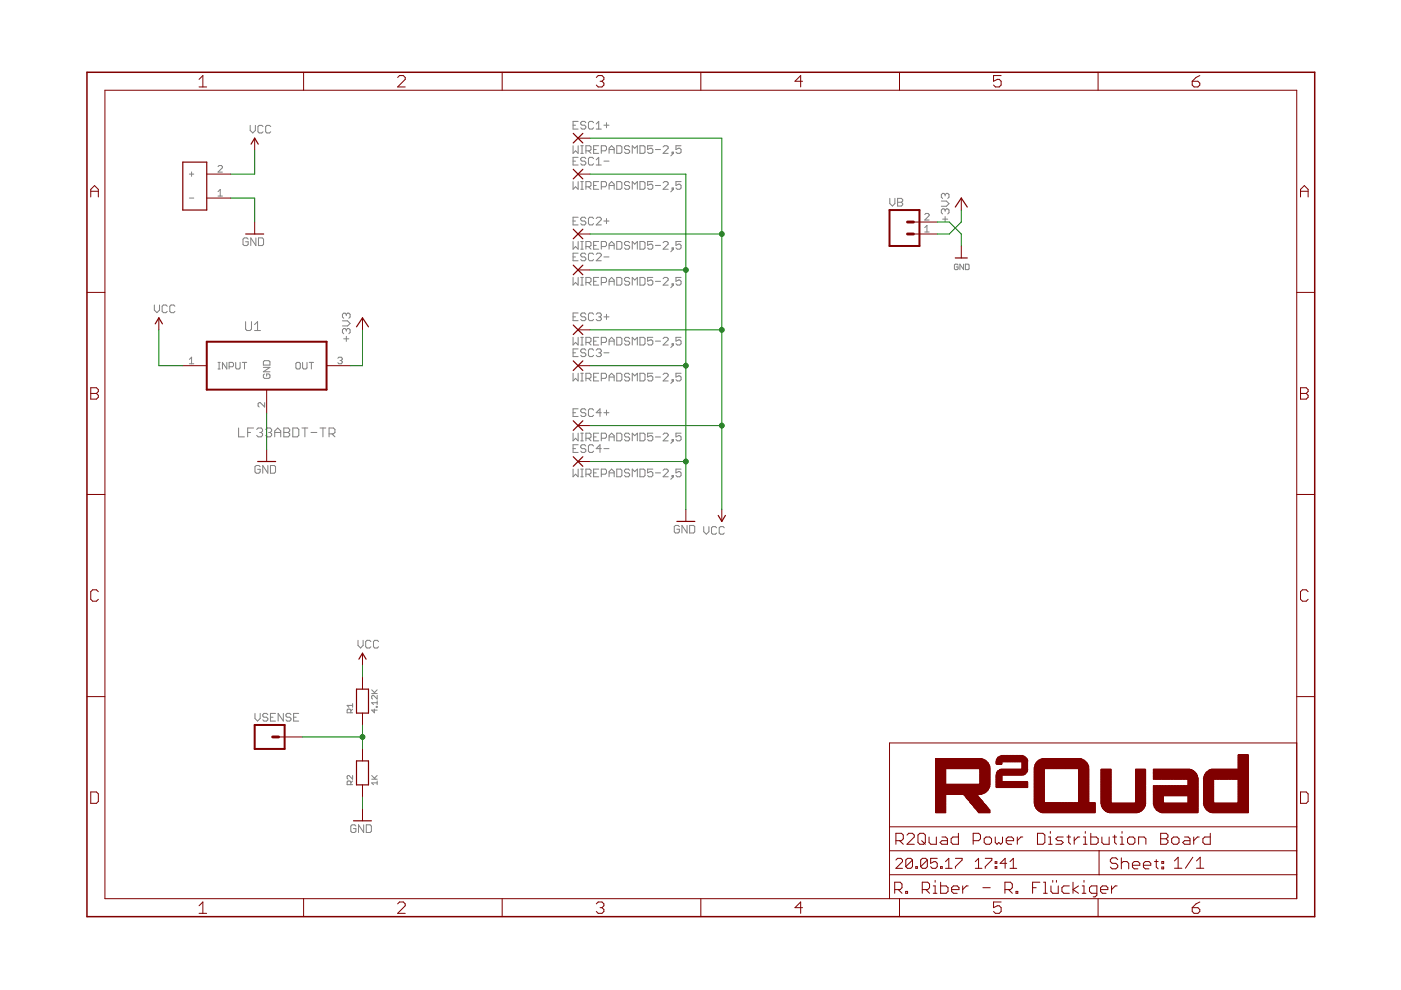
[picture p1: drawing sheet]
<svg xmlns="http://www.w3.org/2000/svg" width="297mm" height="210mm" viewBox="0 0 297 210" stroke-linecap="round" stroke-linejoin="round" font-family="sans-serif">
<g fill="none" stroke="#808080" stroke-width=".21">
<path d="M40.2 36.9h.9M40.6 36.4v1M46.2 35.3l.3-.2h.4l.3 .2v.3l-1 .9h1M53 26.6v1.1l.6 .5 .5-.5v-1.1M55.8 26.8l-.3-.2h-.6l-.2 .2v1.1l.2 .3h.6l.3-.3M57.4 26.8l-.3-.2h-.5l-.3 .2v1.1l.3 .3h.5l.3-.3M121.5 30.9v1.6l.5-.5 .6 .5v-1.6M121.5 38.5v1.6l.5-.5 .6 .5v-1.6M121.5 26.5h.5M121.5 34.2h.5M122.6 25.7h-1.1v1.7h1.1M122.6 33.4h-1.1v1.6h1.1"/>
<path d="M123.1 32.5h.6M123.1 30.9h.6M123.1 38.5h.6M123.4 30.9v1.6M123.4 38.5v1.6M124.2 26l-.2-.3h-.6l-.3 .3v.3l.3 .2h.6l.2 .3v.3l-.2 .3h-.6l-.3-.3M124.2 33.6l-.2-.2h-.6l-.3 .2v.3l.3 .3h.6l.2 .2v.3l-.2 .3h-.6l-.3-.3M124.2 32h.8l.3-.3v-.5l-.3-.3h-.8v1.6M124.2 39.6h.8l.3-.3v-.5l-.3-.3h-.8v1.6M124.8 32l.5 .5M124.8 39.6l.5 .5M125.9 31.7h.5"/>
<path d="M125.9 33.6l-.3-.2h-.6l-.2 .2v1.1l.2 .3h.6l.3-.3M125.9 39.3h.5M125.9 26l-.3-.3h-.6l-.2 .3v1.1l.2 .3h.6l.3-.3M126.4 33.9l.5-.5v1.6M126.4 27.4h1.1M126.4 26.3l.5-.6v1.7M126.4 35h1.1M126.9 30.9h-1v1.6h1M126.9 38.5h-1v1.6h1M127.5 32h.8l.3-.3v-.5l-.3-.3h-.8v1.6M127.5 39.6h.8l.3-.3v-.5l-.3-.3h-.8v1.6M128 26.5h1.1"/>
<path d="M128 34.2h1.1M128.6 26v1.1M129.1 31.7h1.1M129.1 32.5v-1.1l.6-.5 .5 .5v1.1M129.1 39.3h1.1M130.8 30.9h.8l.2 .3v1.1l-.2 .2h-.8zM130.8 38.5h.8l.2 .3v1.1l-.2 .2h-.8zM133.5 31.2l-.3-.3h-.5l-.3 .3v.2l.3 .3h.5l.3 .3v.3l-.3 .2h-.5l-.3-.2M133.5 38.8l-.3-.3h-.5l-.3 .3v.3l.3 .2h.5l.3 .3v.3l-.3 .2h-.5l-.3-.2M134 32.5v-1.6l.6 .5 .5-.5v1.6M135.7 30.9h.8l.3 .3v1.1l-.3 .2h-.8zM135.7 38.5h.8l.3 .3v1.1l-.3 .2h-.8z"/>
<path d="M138.4 30.9h-1.1v.8l.6-.3h.2l.3 .3v.6l-.3 .2h-.5l-.3-.2M138.4 38.5h-1.1v.8l.6-.2h.2l.3 .2v.6l-.3 .2h-.5l-.3-.2M139 31.7h1M139 39.3h1M140.6 31.2l.3-.3h.5l.3 .3v.2l-1.1 1.1h1.1M140.6 38.8l.3-.3h.5l.3 .3v.3l-1.1 1h1.1M142.5 32.3h.3v.2h-.3zM142.5 39.9h.3v.2h-.3zM142.8 32.5l-.6 .6M144.4 30.9h-1.1v.8l.5-.3h.3l.3 .3v.6l-.3 .2h-.5l-.3-.2M144.4 38.5h-1.1v.8l.5-.2h.3l.3 .2v.6l-.3 .2h-.5l-.3-.2M40.2 42h.9"/>
<path d="M46.2 40.6l.5-.4v1.4M46.2 41.6h1M52.6 50.7l-.3-.3h-.5l-.3 .3v1.1l.3 .3h.5l.3-.3v-.5h-.5M54.3 50.4v1.7l-1.1-1.7v1.7M54.8 50.4h.8l.3 .3v1.1l-.3 .3h-.8zM121.5 51.2v1.6l.5-.5 .6 .5v-1.6M121.5 58.8v1.7l.5-.6 .6 .6v-1.7M121.5 46.9h.5M121.5 54.5h.5M122.6 46.1h-1.1v1.6h1.1M122.6 53.7h-1.1v1.6h1.1M123.1 40.1h.6"/>
<path d="M123.1 52.8h.6M123.1 51.2h.6M123.1 58.8h.6M123.4 51.2v1.6M123.4 58.8v1.7M124.2 46.3l-.2-.2h-.6l-.3 .2v.3l.3 .3h.6l.2 .2v.3l-.2 .3h-.6l-.3-.3M124.2 53.9l-.2-.2h-.6l-.3 .2v.3l.3 .3h.6l.2 .3v.2l-.2 .3h-.6l-.3-.3M124.2 52.3h.8l.3-.3v-.5l-.3-.3h-.8v1.6M124.2 59.9h.8l.3-.3v-.5l-.3-.3h-.8v1.7M124.8 52.3l.5 .5M124.8 59.9l.5 .6M125.9 52h.5"/>
<path d="M125.9 59.6h.5M125.9 46.3l-.3-.2h-.6l-.2 .2v1.1l.2 .3h.6l.3-.3M125.9 53.9l-.3-.2h-.6l-.2 .2v1.1l.2 .3h.6l.3-.3M126.4 46.3l.3-.2h.5l.3 .2v.3l-1.1 1.1h1.1M126.4 53.9l.3-.2h.5l.3 .2v.3l-1.1 1.1h1.1M126.9 51.2h-1v1.6h1M126.9 58.8h-1v1.7h1M127.5 52.3h.8l.3-.3v-.5l-.3-.3h-.8v1.6M127.5 59.9h.8l.3-.3v-.5l-.3-.3h-.8v1.7M128 46.9h1.1M128 54.5h1.1M128.6 46.3v1.1"/>
<path d="M129.1 40.1v-1l.6-.6 .5 .6v1M129.1 52.8v-1l.6-.6 .5 .6v1M129.1 52h1.1M129.1 59.6h1.1M130.8 51.2h.8l.2 .3v1.1l-.2 .2h-.8zM130.8 58.8h.8l.2 .3v1.1l-.2 .3h-.8zM133.5 51.5l-.3-.3h-.5l-.3 .3v.3l.3 .2h.5l.3 .3v.3l-.3 .2h-.5l-.3-.2M133.5 59.1l-.3-.3h-.5l-.3 .3v.3l.3 .2h.5l.3 .3v.3l-.3 .3h-.5l-.3-.3M134 40.1v-1.6l.6 .6 .5-.6v1.6M134 52.8v-1.6l.6 .6 .5-.6v1.6M135.7 51.2h.8l.3 .3v1.1l-.3 .2h-.8zM135.7 58.8h.8l.3 .3v1.1l-.3 .3h-.8z"/>
<path d="M138.4 51.2h-1.1v.8l.6-.2h.2l.3 .2v.6l-.3 .2h-.5l-.3-.2M138.4 58.8h-1.1v.8l.6-.2h.2l.3 .2v.6l-.3 .3h-.5l-.3-.3M139 52h1M139 59.6h1M140.6 51.5l.3-.3h.5l.3 .3v.3l-1.1 1h1.1M140.6 59.1l.3-.3h.5l.3 .3v.3l-1.1 1.1h1.1M142.5 52.6h.3v.2h-.3zM142.8 40.1l-.6 .6M142.8 52.8l-.6 .6M144.4 51.2h-1.1v.8l.5-.2h.3l.3 .2v.6l-.3 .2h-.5l-.3-.2M144.4 58.8h-1.1v.8l.5-.2h.3l.3 .2v.6l-.3 .3h-.5l-.3-.3M188.7 42.1v1.1l.5 .5 .5-.5v-1.1"/>
<path d="M190.3 42.1h.8l.3 .2v.3l-.3 .3 .3 .3v.2l-.3 .3h-.8zM190.3 42.9h.8M196.1 48.3l.4-.5v1.4M196.1 49.2h.9M196.1 45.5l.2-.2h.5l.2 .2v.2l-.9 1h.9M199.6 42.6h1.1l.5 .6-.5 .5h-1.1M199.9 46.5h1M200.4 44.5l.3-.2h.2l.3 .2v.6l-.3 .3M200.4 41.3v.3M200.4 44.5v.3M200.4 45.9v1.1M200.4 44.5l-.3-.2h-.2l-.3 .2v.6l.3 .3"/>
<path d="M200.4 41.3l-.3-.3h-.2l-.3 .3v.5l.3 .3M200.4 41.3l.3-.3h.2l.3 .3v.5l-.3 .3M203.1 56.2l-.2-.2h-.4l-.1 .2v.8l.1 .2h.4l.2-.2v-.4h-.4M204.3 56v1.2l-.8-1.2v1.2M204.7 56h.6l.2 .2v.8l-.2 .2h-.6zM32.7 64.7v1l.6 .6 .5-.6v-1M35.5 64.9l-.3-.2h-.6l-.2 .2v1.1l.2 .3h.6l.3-.3M37.1 64.9l-.3-.2h-.5l-.3 .2v1.1l.3 .3h.5l.3-.3M40.2 76.2l.4-.5v1.4M40.2 77.1h.9M46.2 78.2h.5M46.2 76.8h.5"/>
<path d="M46.5 76.8v1.4M48.1 76.8v1.4l-.9-1.4v1.4M48.6 77.8h.7l.2-.3v-.4l-.2-.3h-.7v1.4M50 76.8v1.2l.2 .2h.5l.2-.2v-1.2M51.4 76.8h.9M51.8 76.8v1.4M52.1 68.2v1.6l.3 .3h.6l.3-.3v-1.6M54 70.1h1.2M54 68.8l.6-.6v1.9M55.8 77.9h1.4l-1.4 .9h1.4M56.1 79.3l-.3 .2v.5l.3 .2h.9l.2-.2v-.5l-.2-.2h-.5v.5M56.1 76.5h.9l.2 .2v.7h-1.4v-.7z"/>
<path d="M62.7 77.1l.3-.3h.4l.3 .3v.9l-.3 .2h-.4l-.3-.2zM64.2 76.8v1.2l.2 .2h.5l.2-.2v-1.2M65.6 76.8h.9M66 76.8v1.4M71.6 76l.3-.3h.4l.3 .3-.3 .4M72.1 76.4h.2M72.3 76.4l.3 .3-.3 .4h-.4l-.3-.2M72.6 68h1.1l.5 .6-.5 .5h-1.1M72.9 71.8h1.1M73.4 66.7v.2M73.4 69.9v.3M73.4 71.3v1.1"/>
<path d="M73.4 69.9l-.2-.2h-.3l-.3 .2v.6l.3 .3M73.4 66.7l-.2-.3h-.3l-.3 .3v.5l.3 .3M73.4 69.9l.3-.2h.3l.2 .2v.6l-.2 .3M73.4 66.7l.3-.3h.3l.2 .3v.5l-.2 .3M121.5 71.5v1.7l.5-.6 .6 .6v-1.7M121.5 79.1v1.7l.5-.6 .6 .6v-1.7M121.5 67.2h.5M121.5 74.8h.5M122.6 66.4h-1.1v1.6h1.1M122.6 74h-1.1v1.6h1.1M123.1 60.5h.6M123.1 73.2h.6"/>
<path d="M123.1 71.5h.6M123.1 79.1h.6M123.4 71.5v1.7M123.4 79.1v1.7M124.2 66.6l-.2-.2h-.6l-.3 .2v.3l.3 .3h.6l.2 .3v.2l-.2 .3h-.6l-.3-.3M124.2 74.3l-.2-.3h-.6l-.3 .3v.2l.3 .3h.6l.2 .3v.2l-.2 .3h-.6l-.3-.3M124.2 72.6h.8l.3-.3v-.5l-.3-.3h-.8v1.7M124.8 72.6l.5 .6M125.9 74.3l-.3-.3h-.6l-.2 .3v1l.2 .3h.6l.3-.3M125.9 72.3h.5M125.9 79.9h.5M125.9 66.6l-.3-.2h-.6l-.2 .2v1.1l.2 .3h.6l.3-.3"/>
<path d="M126.4 66.6l.3-.2h.5l.3 .2v.3l-.3 .3M126.4 74.3l.3-.3h.5l.3 .3v.2l-.3 .3M126.9 71.5h-1v1.7h1M126.9 79.1h-1v1.7h1M126.9 67.2h.3M126.9 74.8h.3M127.2 67.2l.3 .3v.2l-.3 .3h-.5l-.3-.3M127.2 74.8l.3 .3v.2l-.3 .3h-.5l-.3-.3M127.5 72.6h.8l.3-.3v-.5l-.3-.3h-.8v1.7M128 67.2h1.1M128 74.8h1.1M128.6 66.6v1.1"/>
<path d="M129.1 60.5v-1.1l.6-.6 .5 .6v1.1M129.1 73.2v-1.1l.6-.6 .5 .6v1.1M129.1 72.3h1.1M129.1 79.9h1.1M130.8 71.5h.8l.2 .3v1.1l-.2 .3h-.8zM130.8 79.1h.8l.2 .3v1.1l-.2 .3h-.8zM133.5 71.8l-.3-.3h-.5l-.3 .3v.3l.3 .2h.5l.3 .3v.3l-.3 .3h-.5l-.3-.3M133.5 79.4l-.3-.3h-.5l-.3 .3v.3l.3 .2h.5l.3 .3v.3l-.3 .3h-.5l-.3-.3M134 60.5v-1.7l.6 .6 .5-.6v1.7M134 73.2v-1.7l.6 .6 .5-.6v1.7M135.7 71.5h.8l.3 .3v1.1l-.3 .3h-.8zM135.7 79.1h.8l.3 .3v1.1l-.3 .3h-.8z"/>
<path d="M138.4 71.5h-1.1v.8l.6-.2h.2l.3 .2v.6l-.3 .3h-.5l-.3-.3M138.4 79.1h-1.1v.8l.6-.2h.2l.3 .2v.6l-.3 .3h-.5l-.3-.3M139 72.3h1M139 79.9h1M140.6 71.8l.3-.3h.5l.3 .3v.3l-1.1 1.1h1.1M140.6 79.4l.3-.3h.5l.3 .3v.3l-1.1 1.1h1.1M142.5 60.2h.3v.3h-.3zM142.5 72.9h.3v.3h-.3zM142.8 60.5l-.6 .5M142.8 73.2l-.6 .5M144.4 71.5h-1.1v.8l.5-.2h.3l.3 .2v.6l-.3 .3h-.5l-.3-.3M144.4 79.1h-1.1v.8l.5-.2h.3l.3 .2v.6l-.3 .3h-.5l-.3-.3"/>
<path d="M50.6 90.7v1.9h1.2M52.5 91.7h.6M53.8 90.7h-1.3v1.9M54.4 91.1l.3-.4h.7l.3 .4v.3l-.3 .3M55.1 91.7h.3M55.2 99l-.3-.3h-.6l-.2 .3v1.1l.2 .2h.6l.3-.2v-.6h-.6M55.4 91.7l.3 .3v.3l-.3 .3h-.7l-.3-.3M56.1 85.4v.9l-.9-.9h-.3l-.2 .2v.5l.2 .2M56.3 91.1l.4-.4h.6l.3 .4v.3l-.3 .3M56.8 98.7v1.6l-1.1-1.6v1.6M57 91.7h.3M57.3 91.7l.3 .3v.3l-.3 .3h-.6l-.4-.3"/>
<path d="M57.3 98.7h.8l.3 .3v1.1l-.3 .2h-.8zM58.3 91.7h1.2M58.3 92.6v-1.2l.6-.7 .6 .7v1.2M60.2 90.7h.9l.3 .4v.3l-.3 .3 .3 .3v.3l-.3 .3h-.9zM60.2 91.7h.9M62.1 90.7h.9l.4 .4v1.2l-.4 .3h-.9zM64 90.7h1.3M64.6 90.7v1.9M65.9 91.7h1.3M67.8 90.7h1.3M68.5 90.7v1.9M69.8 92h.9l.3-.3v-.6l-.3-.4h-.9v1.9"/>
<path d="M70.4 92l.6 .6M121.5 91.8v1.7l.5-.6 .6 .6v-1.7M121.5 99.5v1.6l.5-.6 .6 .6v-1.6M121.5 87.5h.5M121.5 95.1h.5M122.6 86.7h-1.1v1.6h1.1M122.6 94.3h-1.1v1.6h1.1M123.1 80.8h.6M123.1 93.5h.6M123.1 91.8h.6M123.1 99.5h.6M123.4 91.8v1.7"/>
<path d="M123.4 99.5v1.6M124.2 87l-.2-.3h-.6l-.3 .3v.2l.3 .3h.6l.2 .3v.2l-.2 .3h-.6l-.3-.3M124.2 94.6l-.2-.3h-.6l-.3 .3v.2l.3 .3h.6l.2 .3v.3l-.2 .2h-.6l-.3-.2M124.2 80.2h.8l.3-.3v-.5l-.3-.3h-.8v1.7M124.2 92.9h.8l.3-.3v-.5l-.3-.3h-.8v1.7M124.8 80.2l.5 .6M124.8 92.9l.5 .6M125.9 94.6l-.3-.3h-.6l-.2 .3v1.1l.2 .2h.6l.3-.2M125.9 92.6h.5M125.9 87l-.3-.3h-.6l-.2 .3v1l.2 .3h.6l.3-.3M126.9 91.8h-1v1.7h1M126.9 99.5h-1v1.6h1"/>
<path d="M127.5 80.2h.8l.3-.3v-.5l-.3-.3h-.8v1.7M127.5 92.9h.8l.3-.3v-.5l-.3-.3h-.8v1.7M127.5 87.5h-1.1l.8-.8v1.6M127.5 95.1h-1.1l.8-.8v1.6M128 87.5h1.1M128 95.1h1.1M128.6 87v1M129.1 80.8v-1.1l.6-.6 .5 .6v1.1M129.1 93.5v-1.1l.6-.6 .5 .6v1.1M129.1 92.6h1.1M130.8 91.8h.8l.2 .3v1.1l-.2 .3h-.8zM130.8 99.5h.8l.2 .2v1.1l-.2 .3h-.8z"/>
<path d="M133.5 92.1l-.3-.3h-.5l-.3 .3v.3l.3 .2h.5l.3 .3v.3l-.3 .3h-.5l-.3-.3M133.5 99.7l-.3-.2h-.5l-.3 .2v.3l.3 .3h.5l.3 .2v.3l-.3 .3h-.5l-.3-.3M134 80.8v-1.7l.6 .6 .5-.6v1.7M134 93.5v-1.7l.6 .6 .5-.6v1.7M135.7 91.8h.8l.3 .3v1.1l-.3 .3h-.8zM135.7 99.5h.8l.3 .2v1.1l-.3 .3h-.8zM138.4 91.8h-1.1v.8l.6-.2h.2l.3 .2v.6l-.3 .3h-.5l-.3-.3M138.4 99.5h-1.1v.8l.6-.3h.2l.3 .3v.5l-.3 .3h-.5l-.3-.3M139 92.6h1M140.6 92.1l.3-.3h.5l.3 .3v.3l-1.1 1.1h1.1M140.6 99.7l.3-.2h.5l.3 .2v.3l-1.1 1.1h1.1M142.5 80.5h.3v.3h-.3z"/>
<path d="M142.5 93.2h.3v.3h-.3zM142.8 80.8l-.6 .5M142.8 93.5l-.6 .5M144.4 91.8h-1.1v.8l.5-.2h.3l.3 .2v.6l-.3 .3h-.5l-.3-.3M144.4 99.5h-1.1v.8l.5-.3h.3l.3 .3v.5l-.3 .3h-.5l-.3-.3M123.1 101.1h.6M124.2 100.5h.8l.3-.2v-.6l-.3-.2h-.8v1.6M124.8 100.5l.5 .6M125.9 100.3h.5M127.5 100.5h.8l.3-.2v-.6l-.3-.2h-.8v1.6M129.1 101.1v-1.1l.6-.5 .5 .5v1.1M129.1 100.3h1.1"/>
<path d="M134 101.1v-1.6l.6 .5 .5-.5v1.6M139 100.3h1M142.5 100.8h.3v.3h-.3zM142.8 101.1l-.6 .5M144 111.7l-.2-.3h-.6l-.2 .3v1.1l.2 .2h.6l.2-.2v-.6h-.5M145.7 111.4v1.6l-1.1-1.6v1.6M146.2 111.4h.8l.3 .3v1.1l-.3 .2h-.8zM149.2 111.7v1l.6 .6 .5-.6v-1M151.9 111.9l-.2-.2h-.6l-.2 .2v1.1l.2 .3h.6l.2-.3M153.6 111.9l-.3-.2h-.5l-.3 .2v1.1l.3 .3h.5l.3-.3M75.9 135.8v1l.6 .6 .5-.6v-1M78.6 136l-.2-.2h-.6l-.3 .2v1.1l.3 .3h.6l.2-.3"/>
<path d="M80.3 136l-.3-.2h-.5l-.3 .2v1.1l.3 .3h.5l.3-.3M54.1 151.3v1l.5 .6 .6-.6v-1M56.8 151.5l-.3-.2h-.5l-.3 .2v.3l.3 .3h.5l.3 .2v.3l-.3 .3h-.5l-.3-.3M57.3 152.1h.6M58.4 151.3h-1.1v1.6h1.1M60.1 151.3v1.6l-1.1-1.6v1.6M61.7 151.5l-.3-.2h-.5l-.3 .2v.3l.3 .3h.5l.3 .2v.3l-.3 .3h-.5l-.3-.3M62.3 152.1h.5M63.3 151.3h-1v1.6h1M74.4 151.1v-.5l-.2-.3h-.4l-.2 .3v.5h1.2M74.8 150.3l-.4 .4M74.8 149.6h-1.2l.4 .4"/>
<path d="M74.8 149.2v.8M78.8 147h1.2M78.8 146.3l.8 .7M79.4 150.3v.8l-.6-.5h1.2M79.8 149.8h.2v.2h-.2zM80 147.4v.8l-.8-.8-.4 .2v.4l.2 .2M80 148.6v.8M80 149h-1.2l.4 .4M80 146.3l-.6 .6M74.4 166.4v-.6l-.2-.2h-.4l-.2 .2v.6h1.2M74.8 164.4v.8l-.8-.8-.4 .2v.4l.2 .2M74.8 165.6l-.4 .4"/>
<path d="M75.5 175.2l-.3-.3h-.5l-.3 .3v1l.3 .3h.5l.3-.3v-.5h-.6M77.1 174.9v1.6l-1.1-1.6v1.6M77.7 174.9h.8l.2 .3v1l-.2 .3h-.8zM78.8 165.2h1.2M78.8 164.4l.8 .8M80 165.6v.8M80 166h-1.2l.4 .4M80 164.4l-.6 .6"/>
</g>
<g fill="#800000" stroke="#800000" stroke-width=".21">
<path d="M198.4 172.3h2.1z"/>
<path d="M207.5 172.3h2.4z"/>
<path d="M220.9 172.3h.1z"/>
<path d="M221.1 172.3h11.1z"/>
<path d="M235.3 172.3h5.7z"/>
<path d="M241.1 172.3h.1z"/>
<path d="M246.2 172.3h.1z"/>
<path d="M246.4 172.3h7.5z"/>
<path d="M256.9 172.3h.1z"/>
<path d="M257.1 172.3h7.6z"/>
<path d="M198.4 172.2l2 .1z"/>
<path d="M207.4 172.2l2.5 .1z"/>
<path d="M220.7 172.2l11.5 .1z"/>
<path d="M234.9 172.2l6.5 .1z"/>
<path d="M246 172.2l8 .1z"/>
<path d="M256.7 172.2l8 .1z"/>
<path d="M198.4 172.1l2.1 .1z"/>
<path d="M207.5 172.1l2.4 .1z"/>
<path d="M220.6 172.1l11.6 .1z"/>
<path d="M234.7 172.1l6.9 .1z"/>
<path d="M245.9 172.1l8.1 .1z"/>
<path d="M256.4 172.1l8.3 .1z"/>
<path d="M198.4 172l2 .1z"/>
<path d="M207.3 172l2.6 .1z"/>
<path d="M220.3 172l11.9 .1z"/>
<path d="M234.5 172l7.2 .1z"/>
<path d="M245.6 172l8.4 .1z"/>
<path d="M256.3 172l8.4 .1z"/>
<path d="M198.4 171.9l2.1 .1z"/>
<path d="M207.2 171.9l2.7 .1z"/>
<path d="M220.3 171.9l11.9 .1z"/>
<path d="M234.4 171.9l7.6 .1z"/>
<path d="M245.6 171.9l8.3 .1z"/>
<path d="M256.2 171.9l8.5 .1z"/>
<path d="M198.4 171.9h2z"/>
<path d="M207.2 171.9h2.7z"/>
<path d="M220.2 171.9h12z"/>
<path d="M234.3 171.9h7.7z"/>
<path d="M245.4 171.9h8.6z"/>
<path d="M256 171.9h8.7z"/>
<path d="M198.4 171.8l2.1 .1z"/>
<path d="M207.2 171.8l2.7 .1z"/>
<path d="M220.1 171.8l12.1 .1z"/>
<path d="M234.2 171.8l7.9 .1z"/>
<path d="M245.4 171.8l8.6 .1z"/>
<path d="M255.9 171.8l8.8 .1z"/>
<path d="M198.4 171.7l2 .1z"/>
<path d="M207.1 171.7l2.8 .1z"/>
<path d="M220 171.7l12.2 .1z"/>
<path d="M234.1 171.7l8.1 .1z"/>
<path d="M245.2 171.7l8.8 .1z"/>
<path d="M255.9 171.7l8.8 .1z"/>
<path d="M198.4 171.6l2.1 .1z"/>
<path d="M207 171.6l2.8 .1z"/>
<path d="M220 171.6l12.2 .1z"/>
<path d="M234 171.6l8.3 .1z"/>
<path d="M245.2 171.6l8.8 .1z"/>
<path d="M255.8 171.6l8.9 .1z"/>
<path d="M198.4 171.5l2 .1z"/>
<path d="M206.9 171.5l2.8 .1z"/>
<path d="M219.8 171.5l12.4 .1z"/>
<path d="M234 171.5l8.4 .1z"/>
<path d="M245.1 171.5l8.9 .1z"/>
<path d="M255.7 171.5l9 .1z"/>
<path d="M198.4 171.4l2.1 .1z"/>
<path d="M206.8 171.4l2.8 .1z"/>
<path d="M219.8 171.4l12.4 .1z"/>
<path d="M233.9 171.4l8.5 .1z"/>
<path d="M245.1 171.4l8.9 .1z"/>
<path d="M255.6 171.4l9.1 .1z"/>
<path d="M198.4 171.4h2z"/>
<path d="M206.8 171.4h2.7z"/>
<path d="M219.7 171.4h12.5z"/>
<path d="M233.8 171.4h8.7z"/>
<path d="M245 171.4h9z"/>
<path d="M255.6 171.4h9.1z"/>
<path d="M198.4 171.3l2.1 .1z"/>
<path d="M206.7 171.3l2.8 .1z"/>
<path d="M219.6 171.3l12.6 .1z"/>
<path d="M233.8 171.3l8.7 .1z"/>
<path d="M244.9 171.3l9.1 .1z"/>
<path d="M255.6 171.3l9.1 .1z"/>
<path d="M198.4 171.2l2 .1z"/>
<path d="M206.6 171.2l2.9 .1z"/>
<path d="M219.5 171.2l12.7 .1z"/>
<path d="M233.7 171.2l8.9 .1z"/>
<path d="M244.8 171.2l9.2 .1z"/>
<path d="M255.5 171.2l9.2 .1z"/>
<path d="M198.4 171.1l2.1 .1z"/>
<path d="M206.6 171.1l2.7 .1z"/>
<path d="M219.5 171.1l12.7 .1z"/>
<path d="M233.7 171.1l8.9 .1z"/>
<path d="M244.8 171.1l9.2 .1z"/>
<path d="M255.5 171.1l9.2 .1z"/>
<path d="M198.4 171l2 .1z"/>
<path d="M206.4 171l2.9 .1z"/>
<path d="M219.5 171l12.7 .1z"/>
<path d="M233.6 171l9.1 .1z"/>
<path d="M244.7 171l9.3 .1z"/>
<path d="M255.4 171l9.3 .1z"/>
<path d="M198.4 171l2.1 .1z"/>
<path d="M206.4 171l2.8 .1z"/>
<path d="M244.8 171l9.2 .1z"/>
<path d="M198.4 170.9l2 .1z"/>
<path d="M206.4 170.9l2.8 .1z"/>
<path d="M219.4 170.9l12.8 .1z"/>
<path d="M233.6 170.9l9.2 .1z"/>
<path d="M244.7 170.9l9.3 .1z"/>
<path d="M255.3 170.9l9.4 .1z"/>
<path d="M198.4 170.8l2.1 .1z"/>
<path d="M206.4 170.8l2.7 .1z"/>
<path d="M219.4 170.8l12.8 .1z"/>
<path d="M233.6 170.8l9.2 .1z"/>
<path d="M244.7 170.8l9.3 .1z"/>
<path d="M255.3 170.8l9.4 .1z"/>
<path d="M198.4 170.7l2 .1z"/>
<path d="M206.3 170.7l2.8 .1z"/>
<path d="M219.4 170.7l12.8 .1z"/>
<path d="M233.5 170.7l9.3 .1z"/>
<path d="M244.7 170.7l9.3 .1z"/>
<path d="M255.2 170.7l9.5 .1z"/>
<path d="M198.4 170.6l2.1 .1z"/>
<path d="M206.2 170.6l2.8 .1z"/>
<path d="M219.3 170.6l12.9 .1z"/>
<path d="M233.6 170.6l9.2 .1z"/>
<path d="M244.6 170.6l9.4 .1z"/>
<path d="M255.3 170.6l9.4 .1z"/>
<path d="M198.4 170.6l2 .1z"/>
<path d="M206.1 170.6l2.8 .1z"/>
<path d="M233.5 170.6l9.3 .1z"/>
<path d="M255.2 170.6l9.5 .1z"/>
<path d="M198.4 170.5l2.1 .1z"/>
<path d="M206 170.5l2.8 .1z"/>
<path d="M219.3 170.5l12.9 .1z"/>
<path d="M233.5 170.5l9.3 .1z"/>
<path d="M244.6 170.5l9.4 .1z"/>
<path d="M255.2 170.5l9.5 .1z"/>
<path d="M198.4 170.4l2 .1z"/>
<path d="M206 170.4l2.8 .1z"/>
<path d="M219.3 170.4l12.9 .1z"/>
<path d="M233.5 170.4l9.3 .1z"/>
<path d="M244.5 170.4l9.5 .1z"/>
<path d="M255.2 170.4l9.5 .1z"/>
<path d="M198.4 170.3l2.1 .1z"/>
<path d="M205.9 170.3l2.8 .1z"/>
<path d="M219.3 170.3l12.9 .1z"/>
<path d="M233.4 170.3l9.5 .1z"/>
<path d="M244.6 170.3l9.4 .1z"/>
<path d="M255.1 170.3l9.6 .1z"/>
<path d="M198.4 170.3h2z"/>
<path d="M205.8 170.3h2.8z"/>
<path d="M219.2 170.3h13z"/>
<path d="M233.5 170.3h9.3z"/>
<path d="M244.5 170.3h9.5z"/>
<path d="M255.2 170.3h9.5z"/>
<path d="M198.4 170.2l2.1 .1z"/>
<path d="M205.7 170.2l2.8 .1z"/>
<path d="M219.3 170.2l2.2 .1z"/>
<path d="M221.6 170.2v.1z"/>
<path d="M221.7 170.2l.1 .1z"/>
<path d="M221.9 170.2l.1 .1z"/>
<path d="M222 170.2l.1 .1z"/>
<path d="M222.2 170.2l.1 .1z"/>
<path d="M222.4 170.2v.1z"/>
<path d="M222.5 170.2l.1 .1z"/>
<path d="M222.7 170.2l.1 .1z"/>
<path d="M222.8 170.2l.1 .1z"/>
<path d="M223 170.2l.1 .1z"/>
<path d="M223.2 170.2v.1z"/>
<path d="M223.3 170.2l.1 .1z"/>
<path d="M223.5 170.2l.1 .1z"/>
<path d="M223.6 170.2l.1 .1z"/>
<path d="M223.8 170.2l.1 .1z"/>
<path d="M224 170.2v.1z"/>
<path d="M224.1 170.2l.1 .1z"/>
<path d="M224.3 170.2l.1 .1z"/>
<path d="M224.4 170.2l.1 .1z"/>
<path d="M224.6 170.2l.1 .1z"/>
<path d="M224.7 170.2l.1 .1z"/>
<path d="M224.9 170.2l.1 .1z"/>
<path d="M225.1 170.2l.1 .1z"/>
<path d="M225.2 170.2l.1 .1z"/>
<path d="M225.4 170.2l.1 .1z"/>
<path d="M225.6 170.2v.1z"/>
<path d="M225.7 170.2l.1 .1z"/>
<path d="M225.9 170.2l.1 .1z"/>
<path d="M226 170.2l.1 .1z"/>
<path d="M226.2 170.2l.1 .1z"/>
<path d="M226.4 170.2v.1z"/>
<path d="M226.5 170.2l.1 .1z"/>
<path d="M226.7 170.2l.1 .1z"/>
<path d="M226.8 170.2l.1 .1z"/>
<path d="M227 170.2l.1 .1z"/>
<path d="M227.2 170.2v.1z"/>
<path d="M227.3 170.2l.1 .1z"/>
<path d="M227.5 170.2l.1 .1z"/>
<path d="M227.6 170.2l.1 .1z"/>
<path d="M227.8 170.2l.1 .1z"/>
<path d="M228 170.2v.1z"/>
<path d="M228.1 170.2l.1 .1z"/>
<path d="M228.3 170.2l.1 .1z"/>
<path d="M228.4 170.2l.1 .1z"/>
<path d="M228.6 170.2l2.3 .1z"/>
<path d="M231 170.2l.1 .1z"/>
<path d="M231.2 170.2v.1z"/>
<path d="M231.3 170.2l.1 .1z"/>
<path d="M231.5 170.2l.1 .1z"/>
<path d="M231.6 170.2l.1 .1z"/>
<path d="M231.8 170.2l.1 .1z"/>
<path d="M232 170.2l.1 .1z"/>
<path d="M232.1 170.2l.1 .1z"/>
<path d="M233.4 170.2l2.2 .1z"/>
<path d="M240.7 170.2l2.2 .1z"/>
<path d="M244.6 170.2l2.2 .1z"/>
<path d="M251.9 170.2l2.1 .1z"/>
<path d="M255.2 170.2l2.1 .1z"/>
<path d="M262.5 170.2l2.2 .1z"/>
<path d="M198.4 170.1l2 .1z"/>
<path d="M205.6 170.1l2.9 .1z"/>
<path d="M219.2 170.1l2.3 .1z"/>
<path d="M228.7 170.1l2.1 .1z"/>
<path d="M233.5 170.1l2.1 .1z"/>
<path d="M240.7 170.1l2.1 .1z"/>
<path d="M244.5 170.1l2.2 .1z"/>
<path d="M251.9 170.1l2.1 .1z"/>
<path d="M255.2 170.1l2.2 .1z"/>
<path d="M262.4 170.1l2.3 .1z"/>
<path d="M198.4 170l2.1 .1z"/>
<path d="M205.7 170l2.7 .1z"/>
<path d="M219.3 170l2.1 .1z"/>
<path d="M228.7 170l2.1 .1z"/>
<path d="M233.4 170l2.2 .1z"/>
<path d="M240.7 170l2.2 .1z"/>
<path d="M244.6 170l2 .1z"/>
<path d="M251.9 170l2.1 .1z"/>
<path d="M255.2 170l2.1 .1z"/>
<path d="M262.5 170l2.2 .1z"/>
<path d="M198.4 169.9l2 .1z"/>
<path d="M205.6 169.9l2.8 .1z"/>
<path d="M219.2 169.9l2.2 .1z"/>
<path d="M228.7 169.9l2.1 .1z"/>
<path d="M233.5 169.9l2.1 .1z"/>
<path d="M240.7 169.9l2.1 .1z"/>
<path d="M244.5 169.9l2.2 .1z"/>
<path d="M251.9 169.9l2.1 .1z"/>
<path d="M255.2 169.9l2.1 .1z"/>
<path d="M262.5 169.9l2.2 .1z"/>
<path d="M198.4 169.9h2.1z"/>
<path d="M205.6 169.9h2.7z"/>
<path d="M219.3 169.9h2.1z"/>
<path d="M228.7 169.9h2.1z"/>
<path d="M233.4 169.9h2.2z"/>
<path d="M240.7 169.9h2.2z"/>
<path d="M244.6 169.9h2z"/>
<path d="M251.9 169.9h2.1z"/>
<path d="M255.2 169.9h2.1z"/>
<path d="M262.5 169.9h2.2z"/>
<path d="M198.4 169.8l2 .1z"/>
<path d="M205.5 169.8l2.8 .1z"/>
<path d="M219.2 169.8l2.2 .1z"/>
<path d="M228.7 169.8l2.1 .1z"/>
<path d="M233.5 169.8l2.1 .1z"/>
<path d="M240.7 169.8l2.1 .1z"/>
<path d="M244.5 169.8l2.2 .1z"/>
<path d="M251.9 169.8l2.1 .1z"/>
<path d="M255.2 169.8l2.1 .1z"/>
<path d="M262.5 169.8l2.2 .1z"/>
<path d="M198.4 169.7l2.1 .1z"/>
<path d="M205.4 169.7l2.8 .1z"/>
<path d="M219.3 169.7l2.1 .1z"/>
<path d="M228.7 169.7l2.1 .1z"/>
<path d="M233.4 169.7l2.2 .1z"/>
<path d="M240.7 169.7l2.2 .1z"/>
<path d="M244.6 169.7l2 .1z"/>
<path d="M251.9 169.7l2.1 .1z"/>
<path d="M255.2 169.7l2.1 .1z"/>
<path d="M262.5 169.7l2.2 .1z"/>
<path d="M198.4 169.6l2 .1z"/>
<path d="M205.3 169.6l2.8 .1z"/>
<path d="M219.2 169.6l2.2 .1z"/>
<path d="M228.7 169.6l2.1 .1z"/>
<path d="M233.5 169.6l2.1 .1z"/>
<path d="M240.7 169.6l2.1 .1z"/>
<path d="M244.5 169.6l2.2 .1z"/>
<path d="M251.9 169.6l2.1 .1z"/>
<path d="M255.2 169.6l2.1 .1z"/>
<path d="M262.5 169.6l2.2 .1z"/>
<path d="M198.4 169.5l2.1 .1z"/>
<path d="M205.3 169.5l2.7 .1z"/>
<path d="M219.3 169.5l2.1 .1z"/>
<path d="M228.7 169.5l2.1 .1z"/>
<path d="M233.4 169.5l2.2 .1z"/>
<path d="M240.7 169.5l2.2 .1z"/>
<path d="M244.6 169.5l2 .1z"/>
<path d="M251.9 169.5l2.1 .1z"/>
<path d="M255.2 169.5l2.1 .1z"/>
<path d="M262.5 169.5l2.2 .1z"/>
<path d="M198.4 169.5h2z"/>
<path d="M205.2 169.5h2.8z"/>
<path d="M219.2 169.5h2.2z"/>
<path d="M228.7 169.5h2.1z"/>
<path d="M233.5 169.5h2.1z"/>
<path d="M240.7 169.5h2.1z"/>
<path d="M244.5 169.5h2.2z"/>
<path d="M251.9 169.5h2.1z"/>
<path d="M255.2 169.5h2.1z"/>
<path d="M262.5 169.5h2.2z"/>
<path d="M198.4 169.4l2.1 .1z"/>
<path d="M205.1 169.4l2.8 .1z"/>
<path d="M219.3 169.4l2.1 .1z"/>
<path d="M228.7 169.4l2.1 .1z"/>
<path d="M233.4 169.4l2.2 .1z"/>
<path d="M240.7 169.4l2.2 .1z"/>
<path d="M244.6 169.4l2 .1z"/>
<path d="M251.9 169.4l2.1 .1z"/>
<path d="M255.2 169.4l2.1 .1z"/>
<path d="M262.5 169.4l2.2 .1z"/>
<path d="M198.4 169.3l2 .1z"/>
<path d="M205 169.3l2.8 .1z"/>
<path d="M219.2 169.3l2.2 .1z"/>
<path d="M228.7 169.3l2.1 .1z"/>
<path d="M233.5 169.3l2.1 .1z"/>
<path d="M240.7 169.3l2.1 .1z"/>
<path d="M244.5 169.3l2.2 .1z"/>
<path d="M251.9 169.3l2.1 .1z"/>
<path d="M255.2 169.3l2.1 .1z"/>
<path d="M262.5 169.3l2.2 .1z"/>
<path d="M198.4 169.2l2.1 .1z"/>
<path d="M204.9 169.2l2.8 .1z"/>
<path d="M219.3 169.2l2.1 .1z"/>
<path d="M228.7 169.2l2.1 .1z"/>
<path d="M233.4 169.2l2.2 .1z"/>
<path d="M240.7 169.2l2.2 .1z"/>
<path d="M244.6 169.2l2 .1z"/>
<path d="M251.9 169.2l2.1 .1z"/>
<path d="M255.2 169.2l2.1 .1z"/>
<path d="M262.5 169.2l2.2 .1z"/>
<path d="M198.4 169.1l2 .1z"/>
<path d="M204.9 169.1l2.8 .1z"/>
<path d="M219.2 169.1l2.2 .1z"/>
<path d="M228.7 169.1l2.1 .1z"/>
<path d="M233.5 169.1l2.1 .1z"/>
<path d="M240.7 169.1l2.1 .1z"/>
<path d="M244.5 169.1l2.2 .1z"/>
<path d="M251.9 169.1l2.1 .1z"/>
<path d="M255.2 169.1l2.1 .1z"/>
<path d="M262.5 169.1l2.2 .1z"/>
<path d="M198.4 169.1h2.1z"/>
<path d="M204.9 169.1h2.7z"/>
<path d="M219.3 169.1h2.1z"/>
<path d="M228.7 169.1h2.1z"/>
<path d="M233.4 169.1h2.2z"/>
<path d="M240.7 169.1h2.2z"/>
<path d="M244.6 169.1h2z"/>
<path d="M251.9 169.1h2.1z"/>
<path d="M255.2 169.1h2.1z"/>
<path d="M262.5 169.1h2.2z"/>
<path d="M198.4 169l2 .1z"/>
<path d="M204.8 169l2.8 .1z"/>
<path d="M219.2 169l2.2 .1z"/>
<path d="M228.7 169l2.1 .1z"/>
<path d="M233.5 169l2.1 .1z"/>
<path d="M240.7 169l2.1 .1z"/>
<path d="M244.5 169l2.2 .1z"/>
<path d="M251.9 169l2.1 .1z"/>
<path d="M255.2 169l2.1 .1z"/>
<path d="M262.5 169l2.2 .1z"/>
<path d="M198.4 168.9l2.1 .1z"/>
<path d="M204.8 168.9l2.7 .1z"/>
<path d="M219.3 168.9l2.1 .1z"/>
<path d="M228.7 168.9l2.1 .1z"/>
<path d="M233.4 168.9l2.2 .1z"/>
<path d="M240.7 168.9l2.2 .1z"/>
<path d="M244.6 168.9l2 .1z"/>
<path d="M251.9 168.9l2.1 .1z"/>
<path d="M255.2 168.9l2.1 .1z"/>
<path d="M262.5 168.9l2.2 .1z"/>
<path d="M198.4 168.8l2 .1z"/>
<path d="M204.7 168.8l2.8 .1z"/>
<path d="M219.2 168.8l2.2 .1z"/>
<path d="M228.7 168.8l2.1 .1z"/>
<path d="M233.5 168.8l2.1 .1z"/>
<path d="M240.7 168.8l2.1 .1z"/>
<path d="M244.5 168.8l2.2 .1z"/>
<path d="M251.9 168.8l2.1 .1z"/>
<path d="M255.2 168.8l2.1 .1z"/>
<path d="M262.5 168.8l2.2 .1z"/>
<path d="M198.4 168.7l2.1 .1z"/>
<path d="M204.6 168.7l2.8 .1z"/>
<path d="M219.3 168.7l2.1 .1z"/>
<path d="M228.7 168.7l2.1 .1z"/>
<path d="M233.4 168.7l2.2 .1z"/>
<path d="M240.7 168.7l2.2 .1z"/>
<path d="M244.6 168.7l2.1 .1z"/>
<path d="M251.9 168.7l2.1 .1z"/>
<path d="M255.2 168.7l2.1 .1z"/>
<path d="M262.5 168.7l2.2 .1z"/>
<path d="M198.4 168.7h2z"/>
<path d="M204.5 168.7h2.8z"/>
<path d="M219.2 168.7h2.2z"/>
<path d="M228.7 168.7h2.1z"/>
<path d="M233.5 168.7h2.1z"/>
<path d="M240.7 168.7h2.1z"/>
<path d="M244.5 168.7h9.5z"/>
<path d="M255.2 168.7h2.1z"/>
<path d="M262.5 168.7h2.2z"/>
<path d="M198.4 168.6l2.1 .1z"/>
<path d="M204.4 168.6l2.8 .1z"/>
<path d="M219.3 168.6l2.1 .1z"/>
<path d="M228.7 168.6l2.1 .1z"/>
<path d="M233.4 168.6l2.2 .1z"/>
<path d="M240.7 168.6l2.2 .1z"/>
<path d="M244.6 168.6l9.4 .1z"/>
<path d="M255.2 168.6l2.1 .1z"/>
<path d="M262.5 168.6l2.2 .1z"/>
<path d="M198.4 168.5l2 .1z"/>
<path d="M204.4 168.5l2.8 .1z"/>
<path d="M219.2 168.5l2.2 .1z"/>
<path d="M228.7 168.5l2.1 .1z"/>
<path d="M233.5 168.5l2.1 .1z"/>
<path d="M240.7 168.5l2.1 .1z"/>
<path d="M244.5 168.5l9.5 .1z"/>
<path d="M255.2 168.5l2.1 .1z"/>
<path d="M262.5 168.5l2.2 .1z"/>
<path d="M198.4 168.4l2.1 .1z"/>
<path d="M204.3 168.4l2.8 .1z"/>
<path d="M219.3 168.4l2.1 .1z"/>
<path d="M228.7 168.4l2.1 .1z"/>
<path d="M233.4 168.4l2.2 .1z"/>
<path d="M240.7 168.4l2.2 .1z"/>
<path d="M244.6 168.4l9.4 .1z"/>
<path d="M255.2 168.4l2.1 .1z"/>
<path d="M262.5 168.4l2.2 .1z"/>
<path d="M198.4 168.3l9.4 .1z"/>
<path d="M207.9 168.3l.1 .1z"/>
<path d="M208 168.3l.1 .1z"/>
<path d="M219.2 168.3l2.2 .1z"/>
<path d="M228.7 168.3l2.1 .1z"/>
<path d="M233.5 168.3l2.1 .1z"/>
<path d="M240.7 168.3l2.1 .1z"/>
<path d="M244.5 168.3l9.5 .1z"/>
<path d="M255.2 168.3l2.1 .1z"/>
<path d="M262.5 168.3l2.2 .1z"/>
<path d="M198.4 168.3h9.8z"/>
<path d="M208.3 168.3h.1z"/>
<path d="M219.3 168.3h2.1z"/>
<path d="M228.7 168.3h2.1z"/>
<path d="M233.4 168.3h2.2z"/>
<path d="M240.7 168.3h2.2z"/>
<path d="M244.6 168.3h9.4z"/>
<path d="M255.2 168.3h2.1z"/>
<path d="M262.5 168.3h2.2z"/>
<path d="M198.4 168.2l10.2 .1z"/>
<path d="M219.2 168.2l2.2 .1z"/>
<path d="M228.7 168.2l2.1 .1z"/>
<path d="M233.5 168.2l2.1 .1z"/>
<path d="M240.7 168.2l2.1 .1z"/>
<path d="M244.5 168.2l9.5 .1z"/>
<path d="M255.2 168.2l2.1 .1z"/>
<path d="M262.5 168.2l2.2 .1z"/>
<path d="M198.4 168.1l10.3 .1z"/>
<path d="M219.3 168.1l2.1 .1z"/>
<path d="M228.7 168.1l2.1 .1z"/>
<path d="M233.4 168.1l2.2 .1z"/>
<path d="M240.7 168.1l2.2 .1z"/>
<path d="M244.6 168.1l9.4 .1z"/>
<path d="M255.2 168.1l2.1 .1z"/>
<path d="M262.5 168.1l2.2 .1z"/>
<path d="M198.4 168l10.5 .1z"/>
<path d="M219.2 168l2.2 .1z"/>
<path d="M228.7 168l2.1 .1z"/>
<path d="M233.5 168l2.1 .1z"/>
<path d="M240.7 168l2.1 .1z"/>
<path d="M244.5 168l9.5 .1z"/>
<path d="M255.2 168l2.1 .1z"/>
<path d="M262.5 168l2.2 .1z"/>
<path d="M198.4 167.9l10.6 .1z"/>
<path d="M219.3 167.9l2.1 .1z"/>
<path d="M228.7 167.9l2.1 .1z"/>
<path d="M233.4 167.9l2.2 .1z"/>
<path d="M240.7 167.9l2.2 .1z"/>
<path d="M244.6 167.9l9.4 .1z"/>
<path d="M255.2 167.9l2.1 .1z"/>
<path d="M262.5 167.9l2.2 .1z"/>
<path d="M198.4 167.9h10.7z"/>
<path d="M219.2 167.9h2.2z"/>
<path d="M228.7 167.9h2.1z"/>
<path d="M233.5 167.9h2.1z"/>
<path d="M240.7 167.9h2.1z"/>
<path d="M244.5 167.9h9.5z"/>
<path d="M255.2 167.9h2.1z"/>
<path d="M262.5 167.9h2.2z"/>
<path d="M198.4 167.8l10.8 .1z"/>
<path d="M219.3 167.8l2.1 .1z"/>
<path d="M228.7 167.8l2.1 .1z"/>
<path d="M233.4 167.8l2.2 .1z"/>
<path d="M240.7 167.8l2.2 .1z"/>
<path d="M244.6 167.8l9.4 .1z"/>
<path d="M255.2 167.8l2.1 .1z"/>
<path d="M262.5 167.8l2.2 .1z"/>
<path d="M198.4 167.7l10.9 .1z"/>
<path d="M219.2 167.7l2.2 .1z"/>
<path d="M228.7 167.7l2.1 .1z"/>
<path d="M233.5 167.7l2.1 .1z"/>
<path d="M240.7 167.7l2.1 .1z"/>
<path d="M244.5 167.7l9.5 .1z"/>
<path d="M255.2 167.7l2.1 .1z"/>
<path d="M262.5 167.7l2.2 .1z"/>
<path d="M198.4 167.6l10.9 .1z"/>
<path d="M219.3 167.6l2.1 .1z"/>
<path d="M228.7 167.6l2.1 .1z"/>
<path d="M233.4 167.6l2.2 .1z"/>
<path d="M240.7 167.6l2.2 .1z"/>
<path d="M244.6 167.6l9.4 .1z"/>
<path d="M255.2 167.6l2.1 .1z"/>
<path d="M262.5 167.6l2.2 .1z"/>
<path d="M198.4 167.5l11 .1z"/>
<path d="M219.2 167.5l2.2 .1z"/>
<path d="M228.7 167.5l2.1 .1z"/>
<path d="M233.5 167.5l2.1 .1z"/>
<path d="M240.7 167.5l2.1 .1z"/>
<path d="M244.5 167.5l9.5 .1z"/>
<path d="M255.2 167.5l2.1 .1z"/>
<path d="M262.5 167.5l2.2 .1z"/>
<path d="M198.4 167.4l11.1 .1z"/>
<path d="M219.3 167.4l2.1 .1z"/>
<path d="M228.7 167.4l2.1 .1z"/>
<path d="M233.4 167.4l2.2 .1z"/>
<path d="M240.7 167.4l2.2 .1z"/>
<path d="M244.6 167.4l9.4 .1z"/>
<path d="M255.2 167.4l2.1 .1z"/>
<path d="M262.5 167.4l2.2 .1z"/>
<path d="M198.4 167.4l11.2 .1z"/>
<path d="M219.2 167.4l2.2 .1z"/>
<path d="M233.5 167.4l2.1 .1z"/>
<path d="M240.7 167.4l2.1 .1z"/>
<path d="M244.5 167.4l9.5 .1z"/>
<path d="M198.4 167.3l11.1 .1z"/>
<path d="M219.3 167.3l2.1 .1z"/>
<path d="M228.7 167.3l2.1 .1z"/>
<path d="M233.4 167.3l2.2 .1z"/>
<path d="M240.7 167.3l2.2 .1z"/>
<path d="M244.6 167.3l9.4 .1z"/>
<path d="M255.2 167.3l2.1 .1z"/>
<path d="M262.5 167.3l2.2 .1z"/>
<path d="M198.4 167.2l11.2 .1z"/>
<path d="M219.2 167.2l2.2 .1z"/>
<path d="M228.7 167.2l2.1 .1z"/>
<path d="M233.5 167.2l2.1 .1z"/>
<path d="M240.7 167.2l2.1 .1z"/>
<path d="M244.5 167.2l9.5 .1z"/>
<path d="M255.2 167.2l2.1 .1z"/>
<path d="M262.5 167.2l2.2 .1z"/>
<path d="M198.4 167.1l11.2 .1z"/>
<path d="M219.3 167.1l2.1 .1z"/>
<path d="M228.7 167.1l2.1 .1z"/>
<path d="M233.4 167.1l2.2 .1z"/>
<path d="M240.7 167.1l2.2 .1z"/>
<path d="M244.6 167.1l9.4 .1z"/>
<path d="M255.2 167.1l2.1 .1z"/>
<path d="M262.5 167.1l2.2 .1z"/>
<path d="M198.4 167l11.3 .1z"/>
<path d="M219.2 167l2.2 .1z"/>
<path d="M228.7 167l2.1 .1z"/>
<path d="M233.5 167l2.1 .1z"/>
<path d="M240.7 167l2.1 .1z"/>
<path d="M244.5 167l9.5 .1z"/>
<path d="M255.2 167l2.1 .1z"/>
<path d="M262.5 167l2.2 .1z"/>
<path d="M219.3 167l2.1 .1z"/>
<path d="M233.4 167l2.2 .1z"/>
<path d="M240.7 167l2.2 .1z"/>
<path d="M244.6 167l9.4 .1z"/>
<path d="M198.4 166.9l11.3 .1z"/>
<path d="M211.2 166.9l6.7 .1z"/>
<path d="M219.2 166.9l2.2 .1z"/>
<path d="M228.7 166.9l2.1 .1z"/>
<path d="M233.5 166.9l2.1 .1z"/>
<path d="M240.7 166.9l2.1 .1z"/>
<path d="M244.5 166.9l9.5 .1z"/>
<path d="M255.2 166.9l2.1 .1z"/>
<path d="M262.5 166.9l2.2 .1z"/>
<path d="M198.4 166.8l11.4 .1z"/>
<path d="M211.2 166.8l6.7 .1z"/>
<path d="M219.3 166.8l2.1 .1z"/>
<path d="M228.7 166.8l2.1 .1z"/>
<path d="M233.4 166.8l2.2 .1z"/>
<path d="M240.7 166.8l2.2 .1z"/>
<path d="M244.6 166.8l9.4 .1z"/>
<path d="M255.2 166.8l2.1 .1z"/>
<path d="M262.5 166.8l2.2 .1z"/>
<path d="M198.4 166.7l11.5 .1z"/>
<path d="M211.2 166.7l6.7 .1z"/>
<path d="M219.2 166.7l2.2 .1z"/>
<path d="M228.7 166.7l2.1 .1z"/>
<path d="M233.5 166.7l2.1 .1z"/>
<path d="M240.7 166.7l2.1 .1z"/>
<path d="M244.5 166.7l9.5 .1z"/>
<path d="M255.2 166.7l2.1 .1z"/>
<path d="M262.5 166.7l2.2 .1z"/>
<path d="M198.4 166.7l11.4 .1z"/>
<path d="M219.3 166.7l2.1 .1z"/>
<path d="M233.4 166.7l2.2 .1z"/>
<path d="M240.7 166.7l2.2 .1z"/>
<path d="M244.6 166.7l9.4 .1z"/>
<path d="M198.4 166.6l11.5 .1z"/>
<path d="M211.2 166.6l6.7 .1z"/>
<path d="M219.2 166.6l2.2 .1z"/>
<path d="M228.7 166.6l2.1 .1z"/>
<path d="M233.5 166.6l2.1 .1z"/>
<path d="M240.7 166.6l2.1 .1z"/>
<path d="M244.5 166.6l.1 .1z"/>
<path d="M244.7 166.6l.1 .1z"/>
<path d="M244.8 166.6l.1 .1z"/>
<path d="M245 166.6l.1 .1z"/>
<path d="M245.2 166.6v.1z"/>
<path d="M245.3 166.6l.1 .1z"/>
<path d="M245.5 166.6l.1 .1z"/>
<path d="M245.6 166.6l.1 .1z"/>
<path d="M245.8 166.6l.1 .1z"/>
<path d="M246 166.6v.1z"/>
<path d="M246.1 166.6l.1 .1z"/>
<path d="M246.3 166.6l.1 .1z"/>
<path d="M246.4 166.6l.1 .1z"/>
<path d="M246.6 166.6l.1 .1z"/>
<path d="M246.8 166.6v.1z"/>
<path d="M246.9 166.6l.1 .1z"/>
<path d="M247.1 166.6l.1 .1z"/>
<path d="M247.2 166.6l.1 .1z"/>
<path d="M247.4 166.6l.1 .1z"/>
<path d="M247.5 166.6l.1 .1z"/>
<path d="M247.7 166.6l.1 .1z"/>
<path d="M247.9 166.6l.1 .1z"/>
<path d="M248 166.6l.1 .1z"/>
<path d="M248.2 166.6l.1 .1z"/>
<path d="M248.3 166.6l.1 .1z"/>
<path d="M248.5 166.6l.1 .1z"/>
<path d="M248.7 166.6l.1 .1z"/>
<path d="M248.8 166.6l.1 .1z"/>
<path d="M249 166.6l.1 .1z"/>
<path d="M249.2 166.6v.1z"/>
<path d="M249.3 166.6l.1 .1z"/>
<path d="M249.5 166.6l.1 .1z"/>
<path d="M249.6 166.6l.1 .1z"/>
<path d="M249.8 166.6l.1 .1z"/>
<path d="M250 166.6v.1z"/>
<path d="M250.1 166.6l.1 .1z"/>
<path d="M250.3 166.6l.1 .1z"/>
<path d="M250.4 166.6l.1 .1z"/>
<path d="M250.6 166.6l.1 .1z"/>
<path d="M250.8 166.6v.1z"/>
<path d="M250.9 166.6l.1 .1z"/>
<path d="M251.1 166.6l.1 .1z"/>
<path d="M251.2 166.6l.1 .1z"/>
<path d="M251.4 166.6l.1 .1z"/>
<path d="M251.5 166.6l.1 .1z"/>
<path d="M251.7 166.6l.1 .1z"/>
<path d="M251.9 166.6l2.1 .1z"/>
<path d="M255.2 166.6l2.1 .1z"/>
<path d="M262.5 166.6l2.2 .1z"/>
<path d="M198.4 166.5l11.4 .1z"/>
<path d="M211.2 166.5l6.7 .1z"/>
<path d="M219.3 166.5l2.1 .1z"/>
<path d="M228.7 166.5l2.1 .1z"/>
<path d="M233.4 166.5l2.2 .1z"/>
<path d="M240.7 166.5l2.2 .1z"/>
<path d="M251.9 166.5l2.1 .1z"/>
<path d="M255.2 166.5l2.1 .1z"/>
<path d="M262.5 166.5l2.2 .1z"/>
<path d="M198.4 166.4l11.5 .1z"/>
<path d="M211.2 166.4l6.7 .1z"/>
<path d="M219.2 166.4l2.2 .1z"/>
<path d="M228.7 166.4l2.1 .1z"/>
<path d="M233.5 166.4l2.1 .1z"/>
<path d="M240.7 166.4l2.1 .1z"/>
<path d="M251.9 166.4l2.1 .1z"/>
<path d="M255.2 166.4l2.1 .1z"/>
<path d="M262.5 166.4l2.2 .1z"/>
<path d="M198.4 166.3l11.5 .1z"/>
<path d="M211.2 166.3l6.7 .1z"/>
<path d="M219.3 166.3l2.1 .1z"/>
<path d="M228.7 166.3l2.1 .1z"/>
<path d="M233.4 166.3l2.2 .1z"/>
<path d="M240.7 166.3l2.2 .1z"/>
<path d="M251.9 166.3l2.1 .1z"/>
<path d="M255.2 166.3l2.1 .1z"/>
<path d="M262.5 166.3l2.2 .1z"/>
<path d="M198.4 166.3h11.5z"/>
<path d="M211.2 166.3h6.7z"/>
<path d="M219.2 166.3h2.2z"/>
<path d="M228.7 166.3h2.1z"/>
<path d="M233.5 166.3h2.1z"/>
<path d="M240.7 166.3h2.1z"/>
<path d="M251.9 166.3h2.1z"/>
<path d="M255.2 166.3h2.1z"/>
<path d="M262.5 166.3h2.2z"/>
<path d="M198.4 166.2l2.1 .1z"/>
<path d="M207.6 166.2l2.3 .1z"/>
<path d="M211.2 166.2l6.7 .1z"/>
<path d="M219.3 166.2l2.1 .1z"/>
<path d="M228.7 166.2l2.1 .1z"/>
<path d="M233.4 166.2l2.2 .1z"/>
<path d="M240.7 166.2l2.2 .1z"/>
<path d="M251.9 166.2l2.1 .1z"/>
<path d="M255.2 166.2l2.1 .1z"/>
<path d="M262.5 166.2l2.2 .1z"/>
<path d="M198.4 166.1l2 .1z"/>
<path d="M207.7 166.1l2.2 .1z"/>
<path d="M211.2 166.1l6.7 .1z"/>
<path d="M219.2 166.1l2.2 .1z"/>
<path d="M228.7 166.1l2.1 .1z"/>
<path d="M233.5 166.1l2.1 .1z"/>
<path d="M240.7 166.1l2.1 .1z"/>
<path d="M251.9 166.1l2.1 .1z"/>
<path d="M255.2 166.1l2.1 .1z"/>
<path d="M262.5 166.1l2.2 .1z"/>
<path d="M198.4 166l2.1 .1z"/>
<path d="M207.8 166l2.1 .1z"/>
<path d="M211.2 166l6.7 .1z"/>
<path d="M219.3 166l2.1 .1z"/>
<path d="M228.7 166l2.1 .1z"/>
<path d="M233.4 166l2.2 .1z"/>
<path d="M240.7 166l2.2 .1z"/>
<path d="M251.9 166l2.1 .1z"/>
<path d="M255.2 166l2.1 .1z"/>
<path d="M262.5 166l2.2 .1z"/>
<path d="M198.4 165.9l2 .1z"/>
<path d="M207.7 165.9l2.2 .1z"/>
<path d="M211.2 165.9l6.7 .1z"/>
<path d="M219.2 165.9l2.2 .1z"/>
<path d="M228.7 165.9l2.1 .1z"/>
<path d="M233.5 165.9l2.1 .1z"/>
<path d="M240.7 165.9l2.1 .1z"/>
<path d="M251.9 165.9l2.1 .1z"/>
<path d="M255.2 165.9l2.1 .1z"/>
<path d="M262.5 165.9l2.2 .1z"/>
<path d="M198.4 165.9h2.1z"/>
<path d="M207.8 165.9h2.1z"/>
<path d="M211.2 165.9h6.7z"/>
<path d="M219.3 165.9h2.1z"/>
<path d="M228.7 165.9h2.1z"/>
<path d="M233.4 165.9h2.2z"/>
<path d="M240.7 165.9h2.2z"/>
<path d="M251.9 165.9h2.1z"/>
<path d="M255.2 165.9h2.1z"/>
<path d="M262.5 165.9h2.2z"/>
<path d="M198.4 165.8l2 .1z"/>
<path d="M207.7 165.8l2.2 .1z"/>
<path d="M211.2 165.8l6.7 .1z"/>
<path d="M219.2 165.8l2.2 .1z"/>
<path d="M228.7 165.8l2.1 .1z"/>
<path d="M233.5 165.8l2.1 .1z"/>
<path d="M240.7 165.8l2.1 .1z"/>
<path d="M251.9 165.8l2.1 .1z"/>
<path d="M255.2 165.8l2.1 .1z"/>
<path d="M262.5 165.8l2.2 .1z"/>
<path d="M198.4 165.7l2.1 .1z"/>
<path d="M207.8 165.7l2.1 .1z"/>
<path d="M211.2 165.7l1.3 .1z"/>
<path d="M212.6 165.7l.1 .1z"/>
<path d="M212.8 165.7l.1 .1z"/>
<path d="M212.9 165.7l.1 .1z"/>
<path d="M213.1 165.7l.1 .1z"/>
<path d="M213.2 165.7l.1 .1z"/>
<path d="M213.4 165.7l.1 .1z"/>
<path d="M213.6 165.7v.1z"/>
<path d="M213.7 165.7l.1 .1z"/>
<path d="M213.9 165.7l.1 .1z"/>
<path d="M214 165.7l.1 .1z"/>
<path d="M214.2 165.7l.1 .1z"/>
<path d="M214.4 165.7v.1z"/>
<path d="M214.5 165.7l.1 .1z"/>
<path d="M214.7 165.7l.1 .1z"/>
<path d="M214.8 165.7l.1 .1z"/>
<path d="M215 165.7l.1 .1z"/>
<path d="M215.2 165.7v.1z"/>
<path d="M215.3 165.7l.1 .1z"/>
<path d="M215.5 165.7l.1 .1z"/>
<path d="M215.6 165.7l.1 .1z"/>
<path d="M215.8 165.7l.1 .1z"/>
<path d="M216 165.7v.1z"/>
<path d="M216.1 165.7l.1 .1z"/>
<path d="M216.3 165.7l.1 .1z"/>
<path d="M216.4 165.7l.1 .1z"/>
<path d="M216.6 165.7l.1 .1z"/>
<path d="M216.8 165.7l.1 .1z"/>
<path d="M216.9 165.7l.1 .1z"/>
<path d="M217.1 165.7l.1 .1z"/>
<path d="M217.2 165.7l.1 .1z"/>
<path d="M217.4 165.7l.1 .1z"/>
<path d="M217.6 165.7v.1z"/>
<path d="M217.7 165.7l.1 .1z"/>
<path d="M219.3 165.7l2.1 .1z"/>
<path d="M228.7 165.7l2.1 .1z"/>
<path d="M233.4 165.7l2.2 .1z"/>
<path d="M240.7 165.7l2.2 .1z"/>
<path d="M251.9 165.7l2.1 .1z"/>
<path d="M255.2 165.7l2.1 .1z"/>
<path d="M262.5 165.7l2.2 .1z"/>
<path d="M198.4 165.6l2 .1z"/>
<path d="M207.7 165.6l2.2 .1z"/>
<path d="M211.2 165.6l1.2 .1z"/>
<path d="M219.2 165.6l2.2 .1z"/>
<path d="M228.7 165.6l2.1 .1z"/>
<path d="M233.5 165.6l2.1 .1z"/>
<path d="M240.7 165.6l2.1 .1z"/>
<path d="M251.9 165.6l2.1 .1z"/>
<path d="M255.2 165.6l2.1 .1z"/>
<path d="M262.5 165.6l2.2 .1z"/>
<path d="M198.4 165.5l2.1 .1z"/>
<path d="M207.8 165.5l2.1 .1z"/>
<path d="M211.2 165.5l1.2 .1z"/>
<path d="M219.3 165.5l2.1 .1z"/>
<path d="M228.7 165.5l2.1 .1z"/>
<path d="M233.4 165.5l2.2 .1z"/>
<path d="M240.7 165.5l2.2 .1z"/>
<path d="M251.9 165.5l2.1 .1z"/>
<path d="M255.2 165.5l2.1 .1z"/>
<path d="M262.5 165.5l2.2 .1z"/>
<path d="M198.4 165.5h2z"/>
<path d="M207.7 165.5h2.2z"/>
<path d="M211.2 165.5h1.2z"/>
<path d="M219.2 165.5h2.2z"/>
<path d="M228.7 165.5h2.1z"/>
<path d="M233.5 165.5h2.1z"/>
<path d="M240.7 165.5h2.1z"/>
<path d="M251.9 165.5h2.1z"/>
<path d="M255.2 165.5h2.1z"/>
<path d="M262.5 165.5h2.2z"/>
<path d="M198.4 165.4l2.1 .1z"/>
<path d="M207.8 165.4l2.1 .1z"/>
<path d="M211.2 165.4l1.2 .1z"/>
<path d="M219.3 165.4l2.1 .1z"/>
<path d="M228.7 165.4l2.1 .1z"/>
<path d="M233.4 165.4l2.2 .1z"/>
<path d="M240.7 165.4l2.2 .1z"/>
<path d="M251.9 165.4l2.1 .1z"/>
<path d="M255.2 165.4l2.1 .1z"/>
<path d="M262.5 165.4l2.2 .1z"/>
<path d="M198.4 165.3l2 .1z"/>
<path d="M207.7 165.3l2.2 .1z"/>
<path d="M211.2 165.3l1.2 .1z"/>
<path d="M219.2 165.3l2.2 .1z"/>
<path d="M228.7 165.3l2.1 .1z"/>
<path d="M233.5 165.3l2.1 .1z"/>
<path d="M240.7 165.3l2.1 .1z"/>
<path d="M251.9 165.3l2.1 .1z"/>
<path d="M255.2 165.3l2.1 .1z"/>
<path d="M262.5 165.3l2.2 .1z"/>
<path d="M198.4 165.2l2.1 .1z"/>
<path d="M207.8 165.2l2.1 .1z"/>
<path d="M211.2 165.2l1.2 .1z"/>
<path d="M219.3 165.2l2.1 .1z"/>
<path d="M228.7 165.2l2.1 .1z"/>
<path d="M233.4 165.2l2.2 .1z"/>
<path d="M240.7 165.2l2.2 .1z"/>
<path d="M251.9 165.2l2.1 .1z"/>
<path d="M255.2 165.2l2.1 .1z"/>
<path d="M262.5 165.2l2.2 .1z"/>
<path d="M198.4 165.1l2 .1z"/>
<path d="M207.7 165.1l2.2 .1z"/>
<path d="M211.2 165.1l1.2 .1z"/>
<path d="M219.2 165.1l2.2 .1z"/>
<path d="M228.7 165.1l2.1 .1z"/>
<path d="M233.5 165.1l2.1 .1z"/>
<path d="M240.7 165.1l2.1 .1z"/>
<path d="M244.5 165.1l.1 .1z"/>
<path d="M244.7 165.1l.1 .1z"/>
<path d="M244.8 165.1l.1 .1z"/>
<path d="M245 165.1l.1 .1z"/>
<path d="M245.2 165.1v.1z"/>
<path d="M245.3 165.1l.1 .1z"/>
<path d="M245.5 165.1l.1 .1z"/>
<path d="M245.6 165.1l.1 .1z"/>
<path d="M245.8 165.1l.1 .1z"/>
<path d="M246 165.1v.1z"/>
<path d="M246.1 165.1l.1 .1z"/>
<path d="M246.3 165.1l.1 .1z"/>
<path d="M246.4 165.1l.1 .1z"/>
<path d="M246.6 165.1l.1 .1z"/>
<path d="M246.8 165.1v.1z"/>
<path d="M246.9 165.1l.1 .1z"/>
<path d="M247.1 165.1l.1 .1z"/>
<path d="M247.2 165.1l.1 .1z"/>
<path d="M247.4 165.1l.1 .1z"/>
<path d="M247.5 165.1l.1 .1z"/>
<path d="M247.7 165.1l.1 .1z"/>
<path d="M247.9 165.1l.1 .1z"/>
<path d="M248 165.1l.1 .1z"/>
<path d="M248.2 165.1l.1 .1z"/>
<path d="M248.3 165.1l.1 .1z"/>
<path d="M248.5 165.1l.1 .1z"/>
<path d="M248.7 165.1l.1 .1z"/>
<path d="M248.8 165.1l.1 .1z"/>
<path d="M249 165.1l.1 .1z"/>
<path d="M249.2 165.1v.1z"/>
<path d="M249.3 165.1l.1 .1z"/>
<path d="M249.5 165.1l.1 .1z"/>
<path d="M249.6 165.1l.1 .1z"/>
<path d="M249.8 165.1l.1 .1z"/>
<path d="M250 165.1v.1z"/>
<path d="M250.1 165.1l.1 .1z"/>
<path d="M250.3 165.1l.1 .1z"/>
<path d="M250.4 165.1l.1 .1z"/>
<path d="M250.6 165.1l.1 .1z"/>
<path d="M250.8 165.1v.1z"/>
<path d="M250.9 165.1l.1 .1z"/>
<path d="M251.1 165.1l.1 .1z"/>
<path d="M251.2 165.1l.1 .1z"/>
<path d="M251.4 165.1l.1 .1z"/>
<path d="M251.5 165.1l.1 .1z"/>
<path d="M251.7 165.1l2.3 .1z"/>
<path d="M255.2 165.1l2.2 .1z"/>
<path d="M257.5 165.1l.1 .1z"/>
<path d="M257.6 165.1l.1 .1z"/>
<path d="M257.8 165.1l.1 .1z"/>
<path d="M258 165.1v.1z"/>
<path d="M258.1 165.1l.1 .1z"/>
<path d="M258.3 165.1l.1 .1z"/>
<path d="M258.4 165.1l.1 .1z"/>
<path d="M258.6 165.1l.1 .1z"/>
<path d="M258.7 165.1l.1 .1z"/>
<path d="M258.9 165.1l.1 .1z"/>
<path d="M259.1 165.1l.1 .1z"/>
<path d="M259.2 165.1l.1 .1z"/>
<path d="M259.4 165.1l.1 .1z"/>
<path d="M259.5 165.1l.1 .1z"/>
<path d="M259.7 165.1l.1 .1z"/>
<path d="M259.9 165.1v.1z"/>
<path d="M260 165.1l.1 .1z"/>
<path d="M260.2 165.1l.1 .1z"/>
<path d="M260.3 165.1l.1 .1z"/>
<path d="M260.5 165.1l.1 .1z"/>
<path d="M260.7 165.1l.1 .1z"/>
<path d="M260.8 165.1l.1 .1z"/>
<path d="M261 165.1l.1 .1z"/>
<path d="M261.2 165.1v.1z"/>
<path d="M261.3 165.1l.1 .1z"/>
<path d="M261.5 165.1l.1 .1z"/>
<path d="M261.6 165.1l.1 .1z"/>
<path d="M261.8 165.1l.1 .1z"/>
<path d="M262 165.1v.1z"/>
<path d="M262.1 165.1l.1 .1z"/>
<path d="M262.3 165.1l.1 .1z"/>
<path d="M262.4 165.1l2.3 .1z"/>
<path d="M198.4 165.1h2.1z"/>
<path d="M207.8 165.1h2.1z"/>
<path d="M211.2 165.1h1.2z"/>
<path d="M219.3 165.1h2.1z"/>
<path d="M228.7 165.1h2.1z"/>
<path d="M233.4 165.1h2.2z"/>
<path d="M240.7 165.1h2.2z"/>
<path d="M244.6 165.1h9.4z"/>
<path d="M255.1 165.1h9.6z"/>
<path d="M198.4 165l2 .1z"/>
<path d="M207.7 165l2.2 .1z"/>
<path d="M211.2 165l1.2 .1z"/>
<path d="M219.2 165l2.2 .1z"/>
<path d="M228.7 165l2.1 .1z"/>
<path d="M233.5 165l2.1 .1z"/>
<path d="M240.7 165l2.1 .1z"/>
<path d="M244.5 165l9.5 .1z"/>
<path d="M255.2 165l9.5 .1z"/>
<path d="M198.4 164.9l2.1 .1z"/>
<path d="M207.8 164.9l2.1 .1z"/>
<path d="M211.2 164.9l1.2 .1z"/>
<path d="M219.3 164.9l2.1 .1z"/>
<path d="M228.7 164.9l2.1 .1z"/>
<path d="M233.4 164.9l2.2 .1z"/>
<path d="M240.7 164.9l2.2 .1z"/>
<path d="M244.6 164.9l9.4 .1z"/>
<path d="M255.2 164.9l9.5 .1z"/>
<path d="M198.4 164.8l2 .1z"/>
<path d="M207.7 164.8l2.2 .1z"/>
<path d="M211.2 164.8l1.2 .1z"/>
<path d="M219.2 164.8l2.2 .1z"/>
<path d="M228.7 164.8l2.1 .1z"/>
<path d="M233.5 164.8l2.1 .1z"/>
<path d="M240.7 164.8l2.1 .1z"/>
<path d="M244.5 164.8l9.5 .1z"/>
<path d="M255.2 164.8l9.5 .1z"/>
<path d="M198.4 164.7l2.1 .1z"/>
<path d="M207.8 164.7l2.1 .1z"/>
<path d="M211.2 164.7l1.2 .1z"/>
<path d="M219.3 164.7l2.1 .1z"/>
<path d="M228.7 164.7l2.1 .1z"/>
<path d="M233.4 164.7l2.2 .1z"/>
<path d="M240.7 164.7l2.2 .1z"/>
<path d="M244.6 164.7l9.4 .1z"/>
<path d="M255.3 164.7l9.4 .1z"/>
<path d="M198.4 164.7h2z"/>
<path d="M207.7 164.7h2.2z"/>
<path d="M211.2 164.7h1.2z"/>
<path d="M219.2 164.7h2.2z"/>
<path d="M228.7 164.7h2.1z"/>
<path d="M233.5 164.7h2.1z"/>
<path d="M240.7 164.7h2.1z"/>
<path d="M244.5 164.7h9.4z"/>
<path d="M255.2 164.7h9.5z"/>
<path d="M198.4 164.6l2.1 .1z"/>
<path d="M207.8 164.6l2.1 .1z"/>
<path d="M211.2 164.6l1.2 .1z"/>
<path d="M219.3 164.6l2.1 .1z"/>
<path d="M228.7 164.6l2.1 .1z"/>
<path d="M233.4 164.6l2.2 .1z"/>
<path d="M240.7 164.6l2.2 .1z"/>
<path d="M244.6 164.6l9.3 .1z"/>
<path d="M255.3 164.6l9.4 .1z"/>
<path d="M198.4 164.5l2 .1z"/>
<path d="M207.7 164.5l2.2 .1z"/>
<path d="M211.2 164.5l1.2 .1z"/>
<path d="M219.2 164.5l2.2 .1z"/>
<path d="M228.7 164.5l2.1 .1z"/>
<path d="M233.5 164.5l2.1 .1z"/>
<path d="M240.7 164.5l2.1 .1z"/>
<path d="M244.5 164.5l9.4 .1z"/>
<path d="M255.3 164.5l9.4 .1z"/>
<path d="M198.4 164.4l2.1 .1z"/>
<path d="M207.8 164.4l2.1 .1z"/>
<path d="M211.2 164.4l1.2 .1z"/>
<path d="M219.3 164.4l2.1 .1z"/>
<path d="M228.7 164.4l2.1 .1z"/>
<path d="M233.4 164.4l2.2 .1z"/>
<path d="M240.7 164.4l2.2 .1z"/>
<path d="M244.6 164.4l9.2 .1z"/>
<path d="M255.3 164.4l9.4 .1z"/>
<path d="M198.4 164.3l2 .1z"/>
<path d="M207.7 164.3l2.2 .1z"/>
<path d="M211.2 164.3l1.2 .1z"/>
<path d="M219.2 164.3l2.2 .1z"/>
<path d="M228.7 164.3l2.1 .1z"/>
<path d="M233.5 164.3l2.1 .1z"/>
<path d="M240.7 164.3l2.1 .1z"/>
<path d="M244.5 164.3l9.4 .1z"/>
<path d="M255.4 164.3l9.3 .1z"/>
<path d="M198.4 164.3h2.1z"/>
<path d="M207.8 164.3h2.1z"/>
<path d="M211.2 164.3h5.5z"/>
<path d="M216.8 164.3h.1z"/>
<path d="M216.9 164.3h.1z"/>
<path d="M219.3 164.3h2.1z"/>
<path d="M228.7 164.3h2.1z"/>
<path d="M233.4 164.3h2.2z"/>
<path d="M240.7 164.3h2.2z"/>
<path d="M244.6 164.3h9.2z"/>
<path d="M255.5 164.3h9.2z"/>
<path d="M198.4 164.2l2 .1z"/>
<path d="M207.7 164.2l2.2 .1z"/>
<path d="M211.2 164.2l6.1 .1z"/>
<path d="M219.2 164.2l2.2 .1z"/>
<path d="M228.7 164.2l2.1 .1z"/>
<path d="M233.5 164.2l2.1 .1z"/>
<path d="M240.7 164.2l2.1 .1z"/>
<path d="M244.5 164.2l9.2 .1z"/>
<path d="M255.4 164.2l9.3 .1z"/>
<path d="M198.4 164.1l2.1 .1z"/>
<path d="M207.8 164.1l2.1 .1z"/>
<path d="M211.2 164.1l6.1 .1z"/>
<path d="M219.3 164.1l2.1 .1z"/>
<path d="M228.7 164.1l2.1 .1z"/>
<path d="M233.4 164.1l2.2 .1z"/>
<path d="M240.7 164.1l2.2 .1z"/>
<path d="M244.6 164.1l9 .1z"/>
<path d="M255.5 164.1l9.2 .1z"/>
<path d="M198.4 164l2 .1z"/>
<path d="M207.7 164l2.2 .1z"/>
<path d="M211.2 164l6.2 .1z"/>
<path d="M219.2 164l2.2 .1z"/>
<path d="M228.7 164l2.1 .1z"/>
<path d="M233.5 164l2.1 .1z"/>
<path d="M240.7 164l2.1 .1z"/>
<path d="M244.5 164l9.2 .1z"/>
<path d="M255.6 164l9.1 .1z"/>
<path d="M198.4 163.9l2.1 .1z"/>
<path d="M207.8 163.9l2.1 .1z"/>
<path d="M211.3 163.9l6.2 .1z"/>
<path d="M219.3 163.9l2.1 .1z"/>
<path d="M228.7 163.9l2.1 .1z"/>
<path d="M233.4 163.9l2.2 .1z"/>
<path d="M240.7 163.9l2.2 .1z"/>
<path d="M244.6 163.9l9 .1z"/>
<path d="M255.6 163.9l9.1 .1z"/>
<path d="M198.4 163.9h2z"/>
<path d="M207.7 163.9h2.2z"/>
<path d="M211.2 163.9h6.4z"/>
<path d="M219.2 163.9h2.2z"/>
<path d="M228.7 163.9h2.1z"/>
<path d="M233.5 163.9h2.1z"/>
<path d="M240.7 163.9h2.1z"/>
<path d="M244.5 163.9h9.1z"/>
<path d="M255.6 163.9h9.1z"/>
<path d="M198.4 163.8l2.1 .1z"/>
<path d="M207.8 163.8l2.1 .1z"/>
<path d="M211.3 163.8l6.3 .1z"/>
<path d="M219.3 163.8l2.1 .1z"/>
<path d="M228.7 163.8l2.1 .1z"/>
<path d="M233.4 163.8l2.2 .1z"/>
<path d="M240.7 163.8l2.2 .1z"/>
<path d="M244.6 163.8l8.9 .1z"/>
<path d="M255.8 163.8l8.9 .1z"/>
<path d="M198.4 163.7l2 .1z"/>
<path d="M207.7 163.7l2.2 .1z"/>
<path d="M211.4 163.7l6.3 .1z"/>
<path d="M219.2 163.7l2.2 .1z"/>
<path d="M228.7 163.7l2.1 .1z"/>
<path d="M233.5 163.7l2.1 .1z"/>
<path d="M240.7 163.7l2.1 .1z"/>
<path d="M244.5 163.7l8.9 .1z"/>
<path d="M255.7 163.7l9 .1z"/>
<path d="M198.4 163.6l2.1 .1z"/>
<path d="M207.8 163.6l2.1 .1z"/>
<path d="M211.4 163.6l6.3 .1z"/>
<path d="M219.3 163.6l2.1 .1z"/>
<path d="M228.7 163.6l2.1 .1z"/>
<path d="M233.4 163.6l2.2 .1z"/>
<path d="M240.7 163.6l2.2 .1z"/>
<path d="M244.6 163.6l8.7 .1z"/>
<path d="M255.9 163.6l8.8 .1z"/>
<path d="M198.4 163.5l2 .1z"/>
<path d="M207.7 163.5l2.2 .1z"/>
<path d="M211.4 163.5l6.4 .1z"/>
<path d="M219.2 163.5l2.2 .1z"/>
<path d="M228.7 163.5l2.1 .1z"/>
<path d="M233.5 163.5l2.1 .1z"/>
<path d="M240.7 163.5l2.1 .1z"/>
<path d="M244.5 163.5l8.7 .1z"/>
<path d="M255.9 163.5l8.8 .1z"/>
<path d="M198.4 163.4l2.1 .1z"/>
<path d="M207.8 163.4l2.1 .1z"/>
<path d="M211.6 163.4l6.2 .1z"/>
<path d="M219.3 163.4l2.1 .1z"/>
<path d="M228.7 163.4l2.1 .1z"/>
<path d="M233.4 163.4l2.2 .1z"/>
<path d="M240.7 163.4l2.2 .1z"/>
<path d="M244.6 163.4l8.5 .1z"/>
<path d="M256.1 163.4l8.6 .1z"/>
<path d="M198.4 163.4l2 .1z"/>
<path d="M207.7 163.4l2.2 .1z"/>
<path d="M211.6 163.4l6.3 .1z"/>
<path d="M219.2 163.4l2.2 .1z"/>
<path d="M233.5 163.4l2.1 .1z"/>
<path d="M240.7 163.4l2.1 .1z"/>
<path d="M244.5 163.4l8.6 .1z"/>
<path d="M256.2 163.4l8.5 .1z"/>
<path d="M198.4 163.3l2.1 .1z"/>
<path d="M207.8 163.3l2.1 .1z"/>
<path d="M211.8 163.3l6 .1z"/>
<path d="M219.3 163.3l2.1 .1z"/>
<path d="M228.7 163.3l2.1 .1z"/>
<path d="M233.4 163.3l2.2 .1z"/>
<path d="M240.7 163.3l2.2 .1z"/>
<path d="M244.6 163.3l8.2 .1z"/>
<path d="M256.3 163.3l8.4 .1z"/>
<path d="M198.4 163.2l2 .1z"/>
<path d="M207.7 163.2l2.2 .1z"/>
<path d="M211.9 163.2l6 .1z"/>
<path d="M219.2 163.2l2.2 .1z"/>
<path d="M228.7 163.2l2.1 .1z"/>
<path d="M233.5 163.2l2.1 .1z"/>
<path d="M240.7 163.2l2.1 .1z"/>
<path d="M244.5 163.2l8.3 .1z"/>
<path d="M256.3 163.2l.1 .1z"/>
<path d="M256.5 163.2l8.2 .1z"/>
<path d="M198.4 163.1l2.1 .1z"/>
<path d="M207.8 163.1l2.1 .1z"/>
<path d="M212 163.1l5.9 .1z"/>
<path d="M219.3 163.1l2.1 .1z"/>
<path d="M228.7 163.1l2.1 .1z"/>
<path d="M233.4 163.1l2.2 .1z"/>
<path d="M240.7 163.1l2.2 .1z"/>
<path d="M244.6 163.1l7.9 .1z"/>
<path d="M256.6 163.1l.1 .1z"/>
<path d="M256.8 163.1l7.9 .1z"/>
<path d="M198.4 163.1l2 .1z"/>
<path d="M207.7 163.1l2.2 .1z"/>
<path d="M212.2 163.1l5.7 .1z"/>
<path d="M219.2 163.1l2.2 .1z"/>
<path d="M233.5 163.1l2.1 .1z"/>
<path d="M240.7 163.1l2.1 .1z"/>
<path d="M244.5 163.1l7.8 .1z"/>
<path d="M198.4 163l2.1 .1z"/>
<path d="M207.6 163l2.3 .1z"/>
<path d="M216.6 163l1.3 .1z"/>
<path d="M219.3 163l2.2 .1z"/>
<path d="M228.7 163l2.1 .1z"/>
<path d="M262.5 163l2.2 .1z"/>
<path d="M198.4 162.9l11.5 .1z"/>
<path d="M216.7 162.9l1.2 .1z"/>
<path d="M219.2 162.9l2.4 .1z"/>
<path d="M221.6 162.9l.1 .1z"/>
<path d="M221.8 162.9l.1 .1z"/>
<path d="M222 162.9v.1z"/>
<path d="M222.1 162.9l.1 .1z"/>
<path d="M222.3 162.9l.1 .1z"/>
<path d="M222.4 162.9l.1 .1z"/>
<path d="M222.6 162.9l.1 .1z"/>
<path d="M222.8 162.9v.1z"/>
<path d="M222.9 162.9l.1 .1z"/>
<path d="M223.1 162.9l.1 .1z"/>
<path d="M223.2 162.9l.1 .1z"/>
<path d="M223.4 162.9l.1 .1z"/>
<path d="M223.6 162.9v.1z"/>
<path d="M223.7 162.9l.1 .1z"/>
<path d="M223.9 162.9l.1 .1z"/>
<path d="M224 162.9l.1 .1z"/>
<path d="M224.2 162.9l.1 .1z"/>
<path d="M224.4 162.9l.1 .1z"/>
<path d="M224.5 162.9l.1 .1z"/>
<path d="M224.7 162.9l.1 .1z"/>
<path d="M224.8 162.9l.1 .1z"/>
<path d="M225 162.9l.1 .1z"/>
<path d="M225.1 162.9l.1 .1z"/>
<path d="M225.3 162.9l.1 .1z"/>
<path d="M225.5 162.9l.1 .1z"/>
<path d="M225.6 162.9l.1 .1z"/>
<path d="M225.8 162.9l.1 .1z"/>
<path d="M226 162.9v.1z"/>
<path d="M226.1 162.9l.1 .1z"/>
<path d="M226.3 162.9l.1 .1z"/>
<path d="M226.4 162.9l.1 .1z"/>
<path d="M226.6 162.9l.1 .1z"/>
<path d="M226.8 162.9v.1z"/>
<path d="M226.9 162.9l.1 .1z"/>
<path d="M227.1 162.9l.1 .1z"/>
<path d="M227.2 162.9l.1 .1z"/>
<path d="M227.4 162.9l.1 .1z"/>
<path d="M227.6 162.9v.1z"/>
<path d="M227.7 162.9l.1 .1z"/>
<path d="M227.9 162.9l.1 .1z"/>
<path d="M228 162.9l.1 .1z"/>
<path d="M228.2 162.9l.1 .1z"/>
<path d="M228.4 162.9l.1 .1z"/>
<path d="M228.5 162.9l2.3 .1z"/>
<path d="M262.5 162.9l2.2 .1z"/>
<path d="M198.4 162.8l11.5 .1z"/>
<path d="M216.7 162.8l1.2 .1z"/>
<path d="M219.3 162.8l11.5 .1z"/>
<path d="M262.5 162.8l2.2 .1z"/>
<path d="M198.4 162.7l11.5 .1z"/>
<path d="M216.7 162.7l1.2 .1z"/>
<path d="M219.2 162.7l11.6 .1z"/>
<path d="M262.5 162.7l2.2 .1z"/>
<path d="M198.4 162.7l11.4 .1z"/>
<path d="M219.3 162.7l11.5 .1z"/>
<path d="M198.4 162.6l11.5 .1z"/>
<path d="M216.7 162.6l1.2 .1z"/>
<path d="M219.3 162.6l11.5 .1z"/>
<path d="M262.5 162.6l2.2 .1z"/>
<path d="M198.4 162.5l11.4 .1z"/>
<path d="M216.7 162.5l1.2 .1z"/>
<path d="M219.3 162.5l11.5 .1z"/>
<path d="M262.5 162.5l2.2 .1z"/>
<path d="M198.4 162.4l11.5 .1z"/>
<path d="M216.7 162.4l1.2 .1z"/>
<path d="M219.4 162.4l11.4 .1z"/>
<path d="M262.5 162.4l2.2 .1z"/>
<path d="M198.4 162.3l11.4 .1z"/>
<path d="M216.7 162.3l1.2 .1z"/>
<path d="M219.4 162.3l11.4 .1z"/>
<path d="M262.5 162.3l2.2 .1z"/>
<path d="M198.4 162.3h11.3z"/>
<path d="M216.7 162.3h1.2z"/>
<path d="M219.4 162.3h11.3z"/>
<path d="M262.5 162.3h2.2z"/>
<path d="M198.4 162.2l11.3 .1z"/>
<path d="M216.7 162.2l1.2 .1z"/>
<path d="M219.5 162.2l11.2 .1z"/>
<path d="M262.5 162.2l2.2 .1z"/>
<path d="M198.4 162.1l11.3 .1z"/>
<path d="M216.7 162.1l1.2 .1z"/>
<path d="M219.4 162.1l11.3 .1z"/>
<path d="M262.5 162.1l2.2 .1z"/>
<path d="M198.4 162l11.2 .1z"/>
<path d="M216.7 162l1.2 .1z"/>
<path d="M219.5 162l11.1 .1z"/>
<path d="M262.5 162l2.2 .1z"/>
<path d="M198.4 161.9l11.2 .1z"/>
<path d="M211.2 161.9l1.2 .1z"/>
<path d="M216.7 161.9l1.2 .1z"/>
<path d="M219.6 161.9l11 .1z"/>
<path d="M262.5 161.9l2.2 .1z"/>
<path d="M198.4 161.9h11.2z"/>
<path d="M211.2 161.9h1.2z"/>
<path d="M216.7 161.9h1.2z"/>
<path d="M219.6 161.9h10.9z"/>
<path d="M262.5 161.9h2.2z"/>
<path d="M198.4 161.8l11.2 .1z"/>
<path d="M211.2 161.8l1.2 .1z"/>
<path d="M216.7 161.8l1.2 .1z"/>
<path d="M219.6 161.8l10.9 .1z"/>
<path d="M262.5 161.8l2.2 .1z"/>
<path d="M198.4 161.7l11.1 .1z"/>
<path d="M211.2 161.7l1.2 .1z"/>
<path d="M216.7 161.7l1.2 .1z"/>
<path d="M219.7 161.7l10.7 .1z"/>
<path d="M262.5 161.7l2.2 .1z"/>
<path d="M198.4 161.6l11 .1z"/>
<path d="M211.2 161.6l1.2 .1z"/>
<path d="M216.7 161.6l1.2 .1z"/>
<path d="M219.7 161.6l10.7 .1z"/>
<path d="M262.5 161.6l2.2 .1z"/>
<path d="M198.4 161.5l10.9 .1z"/>
<path d="M211.2 161.5l1.2 .1z"/>
<path d="M216.7 161.5l1.2 .1z"/>
<path d="M219.8 161.5l10.5 .1z"/>
<path d="M262.5 161.5l2.2 .1z"/>
<path d="M198.4 161.5h10.9z"/>
<path d="M211.2 161.5h1.2z"/>
<path d="M212.5 161.5h.1z"/>
<path d="M212.7 161.5h.1z"/>
<path d="M212.8 161.5h.1z"/>
<path d="M213 161.5h.1z"/>
<path d="M213.2 161.5h.1z"/>
<path d="M213.3 161.5h.1z"/>
<path d="M213.5 161.5h.1z"/>
<path d="M213.6 161.5h.1z"/>
<path d="M213.8 161.5h.1z"/>
<path d="M214.1 161.5h.1z"/>
<path d="M214.3 161.5h.1z"/>
<path d="M214.4 161.5h.1z"/>
<path d="M214.6 161.5h.1z"/>
<path d="M214.9 161.5h.1z"/>
<path d="M215.1 161.5h.1z"/>
<path d="M215.2 161.5h.1z"/>
<path d="M215.4 161.5h.1z"/>
<path d="M215.7 161.5h.1z"/>
<path d="M215.9 161.5h.1z"/>
<path d="M216 161.5h.1z"/>
<path d="M216.2 161.5h.1z"/>
<path d="M216.4 161.5h.1z"/>
<path d="M216.5 161.5h1.4z"/>
<path d="M219.9 161.5h10.3z"/>
<path d="M262.5 161.5h2.2z"/>
<path d="M198.4 161.4l10.8 .1z"/>
<path d="M211.2 161.4l6.7 .1z"/>
<path d="M220 161.4l10.1 .1z"/>
<path d="M262.5 161.4l2.2 .1z"/>
<path d="M198.4 161.3l10.7 .1z"/>
<path d="M211.2 161.3l6.7 .1z"/>
<path d="M220 161.3l10 .1z"/>
<path d="M262.5 161.3l2.2 .1z"/>
<path d="M198.4 161.2l10.6 .1z"/>
<path d="M211.2 161.2l6.7 .1z"/>
<path d="M220.1 161.2l9.9 .1z"/>
<path d="M262.5 161.2l2.2 .1z"/>
<path d="M198.4 161.1l10.5 .1z"/>
<path d="M211.2 161.1l6.7 .1z"/>
<path d="M220.2 161.1l9.7 .1z"/>
<path d="M262.5 161.1l2.2 .1z"/>
<path d="M198.4 161.1h10.3z"/>
<path d="M211.3 161.1h6.5z"/>
<path d="M220.5 161.1h9.1z"/>
<path d="M262.5 161.1h2.2z"/>
<path d="M198.4 161l10.2 .1z"/>
<path d="M211.2 161l6.6 .1z"/>
<path d="M220.5 161l9.1 .1z"/>
<path d="M262.5 161l2.2 .1z"/>
<path d="M198.4 160.9l10 .1z"/>
<path d="M211.3 160.9l6.5 .1z"/>
<path d="M220.8 160.9l8.5 .1z"/>
<path d="M262.5 160.9l2.2 .1z"/>
<path d="M198.4 160.8l9.6 .1z"/>
<path d="M208 160.8l.1 .1z"/>
<path d="M211.4 160.8l6.3 .1z"/>
<path d="M221 160.8l8.1 .1z"/>
<path d="M229.2 160.8v.1z"/>
<path d="M262.5 160.8l2.2 .1z"/>
<path d="M211.5 160.7l6.1 .1z"/>
<path d="M262.5 160.7l2.2 .1z"/>
<path d="M211.5 160.7h6.1z"/>
<path d="M262.5 160.7h2.2z"/>
<path d="M211.6 160.6l5.9 .1z"/>
<path d="M262.5 160.6l2.2 .1z"/>
<path d="M211.6 160.5l5.8 .1z"/>
<path d="M262.5 160.5l2.2 .1z"/>
<path d="M211.8 160.4l5.5 .1z"/>
<path d="M262.5 160.4l2.2 .1z"/>
<path d="M211.9 160.3l5.4 .1z"/>
<path d="M262.5 160.3l2.2 .1z"/>
<path d="M212.1 160.3h4.9z"/>
<path d="M262.5 160.3h2.2z"/>
<path d="M212.4 160.2v.1z"/>
<path d="M212.5 160.2l.1 .1z"/>
<path d="M212.7 160.2l.1 .1z"/>
<path d="M212.8 160.2l.1 .1z"/>
<path d="M213 160.2l.1 .1z"/>
<path d="M213.2 160.2l.1 .1z"/>
<path d="M213.3 160.2l.1 .1z"/>
<path d="M213.5 160.2l.1 .1z"/>
<path d="M213.6 160.2l.1 .1z"/>
<path d="M213.8 160.2l.1 .1z"/>
<path d="M214 160.2v.1z"/>
<path d="M214.1 160.2l.1 .1z"/>
<path d="M214.3 160.2l.1 .1z"/>
<path d="M214.4 160.2l.1 .1z"/>
<path d="M214.6 160.2l.1 .1z"/>
<path d="M214.8 160.2v.1z"/>
<path d="M214.9 160.2l.1 .1z"/>
<path d="M215.1 160.2l.1 .1z"/>
<path d="M215.2 160.2l.1 .1z"/>
<path d="M215.4 160.2l.1 .1z"/>
<path d="M215.6 160.2v.1z"/>
<path d="M215.7 160.2l.1 .1z"/>
<path d="M215.9 160.2l.1 .1z"/>
<path d="M216 160.2l.1 .1z"/>
<path d="M216.2 160.2l.1 .1z"/>
<path d="M216.4 160.2l.1 .1z"/>
<path d="M216.5 160.2l.1 .1z"/>
<path d="M216.7 160.2l.1 .1z"/>
<path d="M262.5 160.2l2.2 .1z"/>
<path d="M262.5 160.1l2.2 .1z"/>
<path d="M262.5 160l2.2 .1z"/>
</g>
<g fill="none" stroke="#800000" stroke-width=".21">
<path d="M22.2 19.1h252.7v171.4h-252.7zM42.2 16.8l.8-.8v2.4M42.2 18.4h1.6M64.4 15.3v3.8M84.3 16.4l.4-.4h.8l.4 .4v.4l-1.6 1.6h1.6M106.5 15.3v3.8M126.4 16.4l.4-.4h.8l.4 .4v.4l-.4 .4M127.2 17.2h.4M127.6 17.2l.4 .4v.4l-.4 .4h-.8l-.4-.4M148.6 15.3v3.8M170.2 17.2h-1.6l1.2-1.2v2.4M190.7 15.3v3.8"/>
<path d="M212.3 16h-1.6v1.2l.8-.4h.4l.4 .4v.8l-.4 .4h-.8l-.4-.4M232.8 15.3v3.8M252.8 17.2h1.2l.4 .4v.4l-.4 .4h-.8l-.4-.4zM254.4 16l-.8 .4-.8 .8M43.8 36.9h5.1M54 29.3v2.5M122.6 29.3h2.5M122.6 36.9h2.5M19.2 41.8v-1.6l.8-.9 .8 .9v1.6M19.2 40.6h1.6M43.8 42h5.1M54 47.1v2.5"/>
<path d="M122.6 49.6h2.5M122.6 57.2h2.5M193.7 49.6h5M193.7 47.1h5M203.8 42v2.5M203.8 52.2v2.5M275.7 40.6h1.6M275.7 41.8v-1.6l.8-.9 .8 .9v1.6M18.4 62h3.8M33.7 67.4v2.5M38.8 77.5h5M69.2 77.5h5.1"/>
<path d="M76.9 67.4v2.5M122.6 69.9h2.5M122.6 77.5h2.5M274.9 62h3.8M19.2 82.2h1.2l.4 .4v.4l-.4 .4 .4 .4v.4l-.4 .4h-1.2zM19.2 83.4h1.2M56.5 82.6v5.1M56.5 95.3v2.6M122.6 90.2h2.5M122.6 97.9h2.5M275.7 82.2h1.2l.4 .4v.4l-.4 .4 .4 .4v.4l-.4 .4h-1.2zM275.7 83.4h1.2"/>
<path d="M18.4 104.8h3.8M145.4 108v2.6M153 108v2.6M274.9 104.8h3.8M20.8 125.5l-.4-.4h-.8l-.4 .4v1.6l.4 .4h.8l.4-.4M76.9 138.5v2.5M277.3 125.5l-.4-.4h-.8l-.4 .4v1.6l.4 .4h.8l.4-.4M18.4 147.7h3.8M59.1 156.3h5.1M76.9 143.6v2.5M76.9 151.2v2.5M76.9 158.8v2.5"/>
<path d="M274.9 157.5h-86.3v33M274.9 147.7h3.8M19.2 167.9h1.2l.4 .4v1.6l-.4 .4h-1.2zM76.9 166.4v2.6M76.9 171.5v2.5M188.6 175.3h86.3M189.9 178.2h1.2l.4-.4v-.7l-.4-.4h-1.2v2.3M190.7 178.2l.8 .8M192.3 177.1l.4-.4h.8l.3 .4v.4l-1.5 1.5h1.5M194.6 177.1l.4-.4h.8l.4 .4v1.5l-.4 .4h-.8l-.4-.4zM195.4 178.2l.8 .8M197 177.5v1.1l.4 .4h1.1v-1.5"/>
<path d="M199.7 177.5h.8l.4 .3v1.2h-1.2l-.4-.4 .4-.4h1.2M203.2 176.7v2.3h-1.2l-.3-.4v-.8l.3-.3h1.2M206.3 178.2h1.2l.4-.4v-.7l-.4-.4h-1.2v2.3M208.7 177.8l.4-.3h.7l.4 .3v.8l-.4 .4h-.7l-.4-.4zM211 177.5v1.1l.4 .4 .4-.4 .4 .4 .4-.4v-1.1M213.3 178.2h1.6v-.4l-.4-.3h-.8l-.4 .3v.8l.4 .4h.8M215.7 177.5v1.5M216.9 177.5h-.4l-.8 .7M220 176.7h1.1l.4 .4v1.5l-.4 .4h-1.1zM222.3 179h.8M222.3 177.5h.4v1.5M222.7 176.3v.4"/>
<path d="M225.4 177.5h-1.1l-.4 .3 .4 .4h.7l.4 .4-.4 .4h-1.1M226.2 177.5h.8M226.6 177.1v1.5l.4 .4M227.8 177.5v1.5M228.9 177.5h-.4l-.7 .7M229.7 179h.8M229.7 177.5h.4v1.5M230.1 176.3v.4M231.3 176.7v2.3h1.1l.4-.4v-.8l-.4-.3h-1.1M233.6 177.5v1.1l.4 .4h1.2v-1.5M235.9 177.5h.8M236.3 177.1v1.5l.4 .4"/>
<path d="M237.5 179h.8M237.5 177.5h.4v1.5M237.9 176.3v.4M239.1 177.8l.4-.3h.7l.4 .3v.8l-.4 .4h-.7l-.4-.4zM241.4 179v-1.5h1.2l.4 .3v1.2M246.1 176.7h1.1l.4 .4v.4l-.4 .3 .4 .4v.4l-.4 .4h-1.1zM246.1 177.8h1.1M248.4 177.8l.4-.3h.8l.4 .3v.8l-.4 .4h-.8l-.4-.4zM251.1 177.5h.8l.4 .3v1.2h-1.2l-.3-.4 .3-.4h1.2M253.1 177.5v1.5M254.3 177.5h-.4l-.8 .7M256.6 176.7v2.3h-1.2l-.4-.4v-.8l.4-.3h1.2"/>
<path d="M275.7 167.9h1.2l.4 .4v1.6l-.4 .4h-1.2zM42.2 192l.8-.8v2.5M42.2 193.7h1.6M64.4 190.5v3.9M84.3 191.6l.4-.4h.8l.4 .4v.4l-1.6 1.7h1.6M106.5 190.5v3.9M126.4 191.6l.4-.4h.8l.4 .4v.4l-.4 .4M127.2 192.4h.4M127.6 192.4l.4 .4v.5l-.4 .4h-.8l-.4-.4M148.6 190.5v3.9M170.2 192.4h-1.6l1.2-1.2v2.5M188.6 185.5h86.3"/>
<path d="M188.6 180.4h86.3M189.7 188.6h1.2l.3-.4v-.7l-.3-.5h-1.2v2.4M189.9 182.4l.4-.4h.7l.3 .4v.3l-1.4 1.4h1.4M190.5 188.6l.7 .8M190.7 190.5v3.9M192 189h.4v.4h-.4zM193.5 182.4l-.4-.4h-.7l-.4 .4v1.3M193.5 182.4v1.3l-.4 .4h-.7l-.4-.4M193.5 182.4l-1.5 1.3M194.2 183.7h.3v.4h-.3zM195.5 188.6h1.2l.4-.4v-.7l-.4-.5h-1.2v2.4M196.3 188.6l.8 .8"/>
<path d="M196.6 182.4v1.3l-.3 .4h-.7l-.4-.4M196.6 182.4l-.3-.4h-.7l-.4 .4v1.3M196.6 182.4l-1.4 1.3M197.9 189.4h.7M197.9 187.8h.4v1.6M198.3 186.7v.3M198.7 182h-1.4v1l.7-.3h.4l.3 .3v.7l-.3 .4h-.7l-.4-.4M199.4 183.7h.4v.4h-.4zM199.4 187v2.4h1.2l.4-.4v-.8l-.4-.4h-1.2M200.5 184.1h1.4M200.5 182.7l.7-.7v2.1M201.8 188.6h1.5v-.4l-.4-.4h-.7l-.4 .4v.8l.4 .4h.7"/>
<path d="M202.6 182h1.4v.4l-1.4 1.3v.4M204.1 187.8v1.6M205.3 187.8h-.4l-.8 .8M206.8 184.1h1.4M206.8 182.7l.7-.7v2.1M208.4 188.2h1.6M208.9 182h1.4v.4l-1.4 1.3v.4M211 182.7h.3v.3h-.3zM211 183.7h.3v.4h-.3zM212.3 191.2h-1.6v1.2l.8-.4h.4l.4 .4v.9l-.4 .4h-.8l-.4-.4M213.1 188.6h1.1l.4-.4v-.7l-.4-.5h-1.1v2.4M213.4 183h-1.4l1.1-1v2.1"/>
<path d="M213.8 188.6l.8 .8M214.1 184.1h1.5M214.1 182.7l.7-.7v2.1M215.4 189h.4v.4h-.4zM218.9 188.2h.8M220.5 187h-1.6v2.4M221.3 187h.3v2.4M221.3 189.4h.7M222.8 187.8v1.2l.4 .4h1.2v-1.6M223.2 186.7v.3M224 186.7v.3M226.7 187.8h-1.1l-.5 .4v.8l.5 .4h1.1"/>
<path d="M227.5 187v2.4M228.7 187.8l-1.2 .8 1.2 .8M229.4 189.4h.8M229.4 187.8h.4v1.6M229.8 186.7v.3M232.6 189.4h-1.2l-.4-.4v-.8l.4-.4h1.2v2l-.4 .4h-.4M232.8 190.5v3.9M233 180.4v5.1M233.3 188.6h1.6v-.4l-.4-.4h-.8l-.4 .4v.8l.4 .4h.8M235.7 187.8v1.6M236.9 187.8h-.4l-.8 .8M237 182.3l-.4-.4h-.8l-.4 .4v.4l.4 .3h.8l.4 .5v.3l-.4 .4h-.8l-.4-.4"/>
<path d="M237.7 181.9v2.3M237.7 183l.4-.3h.8l.4 .3v1.2M240.1 183.5h1.6v-.5l-.4-.3h-.8l-.4 .3v.8l.4 .4h.8M242.4 183.5h1.6v-.5l-.4-.3h-.8l-.4 .3v.8l.4 .4h.8M244.8 182.7h.8M245.2 182.3v1.5l.4 .4M246.3 182.7h.4v.3h-.4zM246.3 183.8h.4v.4h-.4zM249 184.1h1.6M249 182.5l.8-.7v2.3M252.8 192.4h1.2l.4 .4v.5l-.4 .4h-.8l-.4-.4zM252.9 181.8l-1.6 2.3"/>
<path d="M253.7 184.1h1.5M253.7 182.5l.8-.7v2.3M254.4 191.2l-.8 .4-.8 .8"/>
</g>
<path d="M18.4 15.3h260.3v179.1h-260.3z" fill="none" stroke="#800000" stroke-width=".32"/>
<g fill="none" stroke="#800000" stroke-width=".25">
<path d="M38.8 34.4h5v10.1h-5zM53.2 30.6l.8-1.3 .8 1.3M121.5 28.3l2.1 2M121.5 35.9l2.1 2M123.6 28.3l-2.1 2M123.6 35.9l-2.1 2M52.1 49.6h3.8M121.5 48.6l2.1 2M121.5 56.2l2.1 2.1M123.6 48.6l-2.1 2M123.6 56.2l-2.1 2.1M202.5 43.9l1.3-1.9 1.3 1.9"/>
<path d="M202.5 54.7h2.6M32.9 68.7l.8-1.3 .7 1.3M75.6 69.3l1.3-1.9 1.2 1.9M121.5 68.9l2.1 2M121.5 76.5l2.1 2M123.6 68.9l-2.1 2M123.6 76.5l-2.1 2M54.6 97.9h3.8M121.5 89.2l2.1 2M121.5 96.8l2.1 2.1M123.6 89.2l-2.1 2M123.6 96.8l-2.1 2.1"/>
<path d="M143.5 110.6h3.8M152.3 109.3l.7 1.3 .8-1.3M76.1 139.8l.8-1.3 .7 1.3M75.6 146.1h2.5v5.1h-2.5zM75 174h3.7M75.6 161.3h2.5v5.1h-2.5z"/>
</g>
<path d="M188.6 44.5h6.3v7.7h-6.3zM43.8 72.5h25.4v10.1h-25.4zM54 153.7h6.3v5.1h-6.3z" fill="none" stroke="#800000" stroke-width=".42"/>
<path d="M192.4 47.1h1.3M192.4 49.6h1.3M57.8 156.3h1.3" fill="none" stroke="#800000" stroke-width=".61"/>
<g fill="none" stroke="#008000" stroke-width=".21">
<path d="M54 31.8v5.1h-5.1M125.1 29.3h27.9v78.7M125.1 36.9h20.3v71.1M48.9 42h5.1v5.1M125.1 49.6h27.9M125.1 57.2h20.3M198.7 47.1h2.6l2.5 2.5v2.6M203.8 44.5v2.6l-2.5 2.5h-2.6M33.7 69.9v7.6h5.1M76.9 69.9v7.6h-2.6M125.1 69.9h27.9M125.1 77.5h20.3"/>
<path d="M56.5 87.7v7.6M125.1 90.2h27.9M125.1 97.9h20.3M64.2 156.3h12.7M76.9 141v2.6M76.9 153.7v5.1M76.9 169v2.5"/>
</g>
<g fill="#008000" stroke="#008000" stroke-width=".21">
<circle cx="153" cy="90.2" r=".51"/>
<circle cx="153" cy="69.9" r=".51"/>
<circle cx="153" cy="49.6" r=".51"/>
<circle cx="145.4" cy="97.9" r=".51"/>
<circle cx="145.4" cy="77.5" r=".51"/>
<circle cx="145.4" cy="57.2" r=".51"/>
<circle cx="76.9" cy="156.3" r=".51"/>
</g>
</svg>
